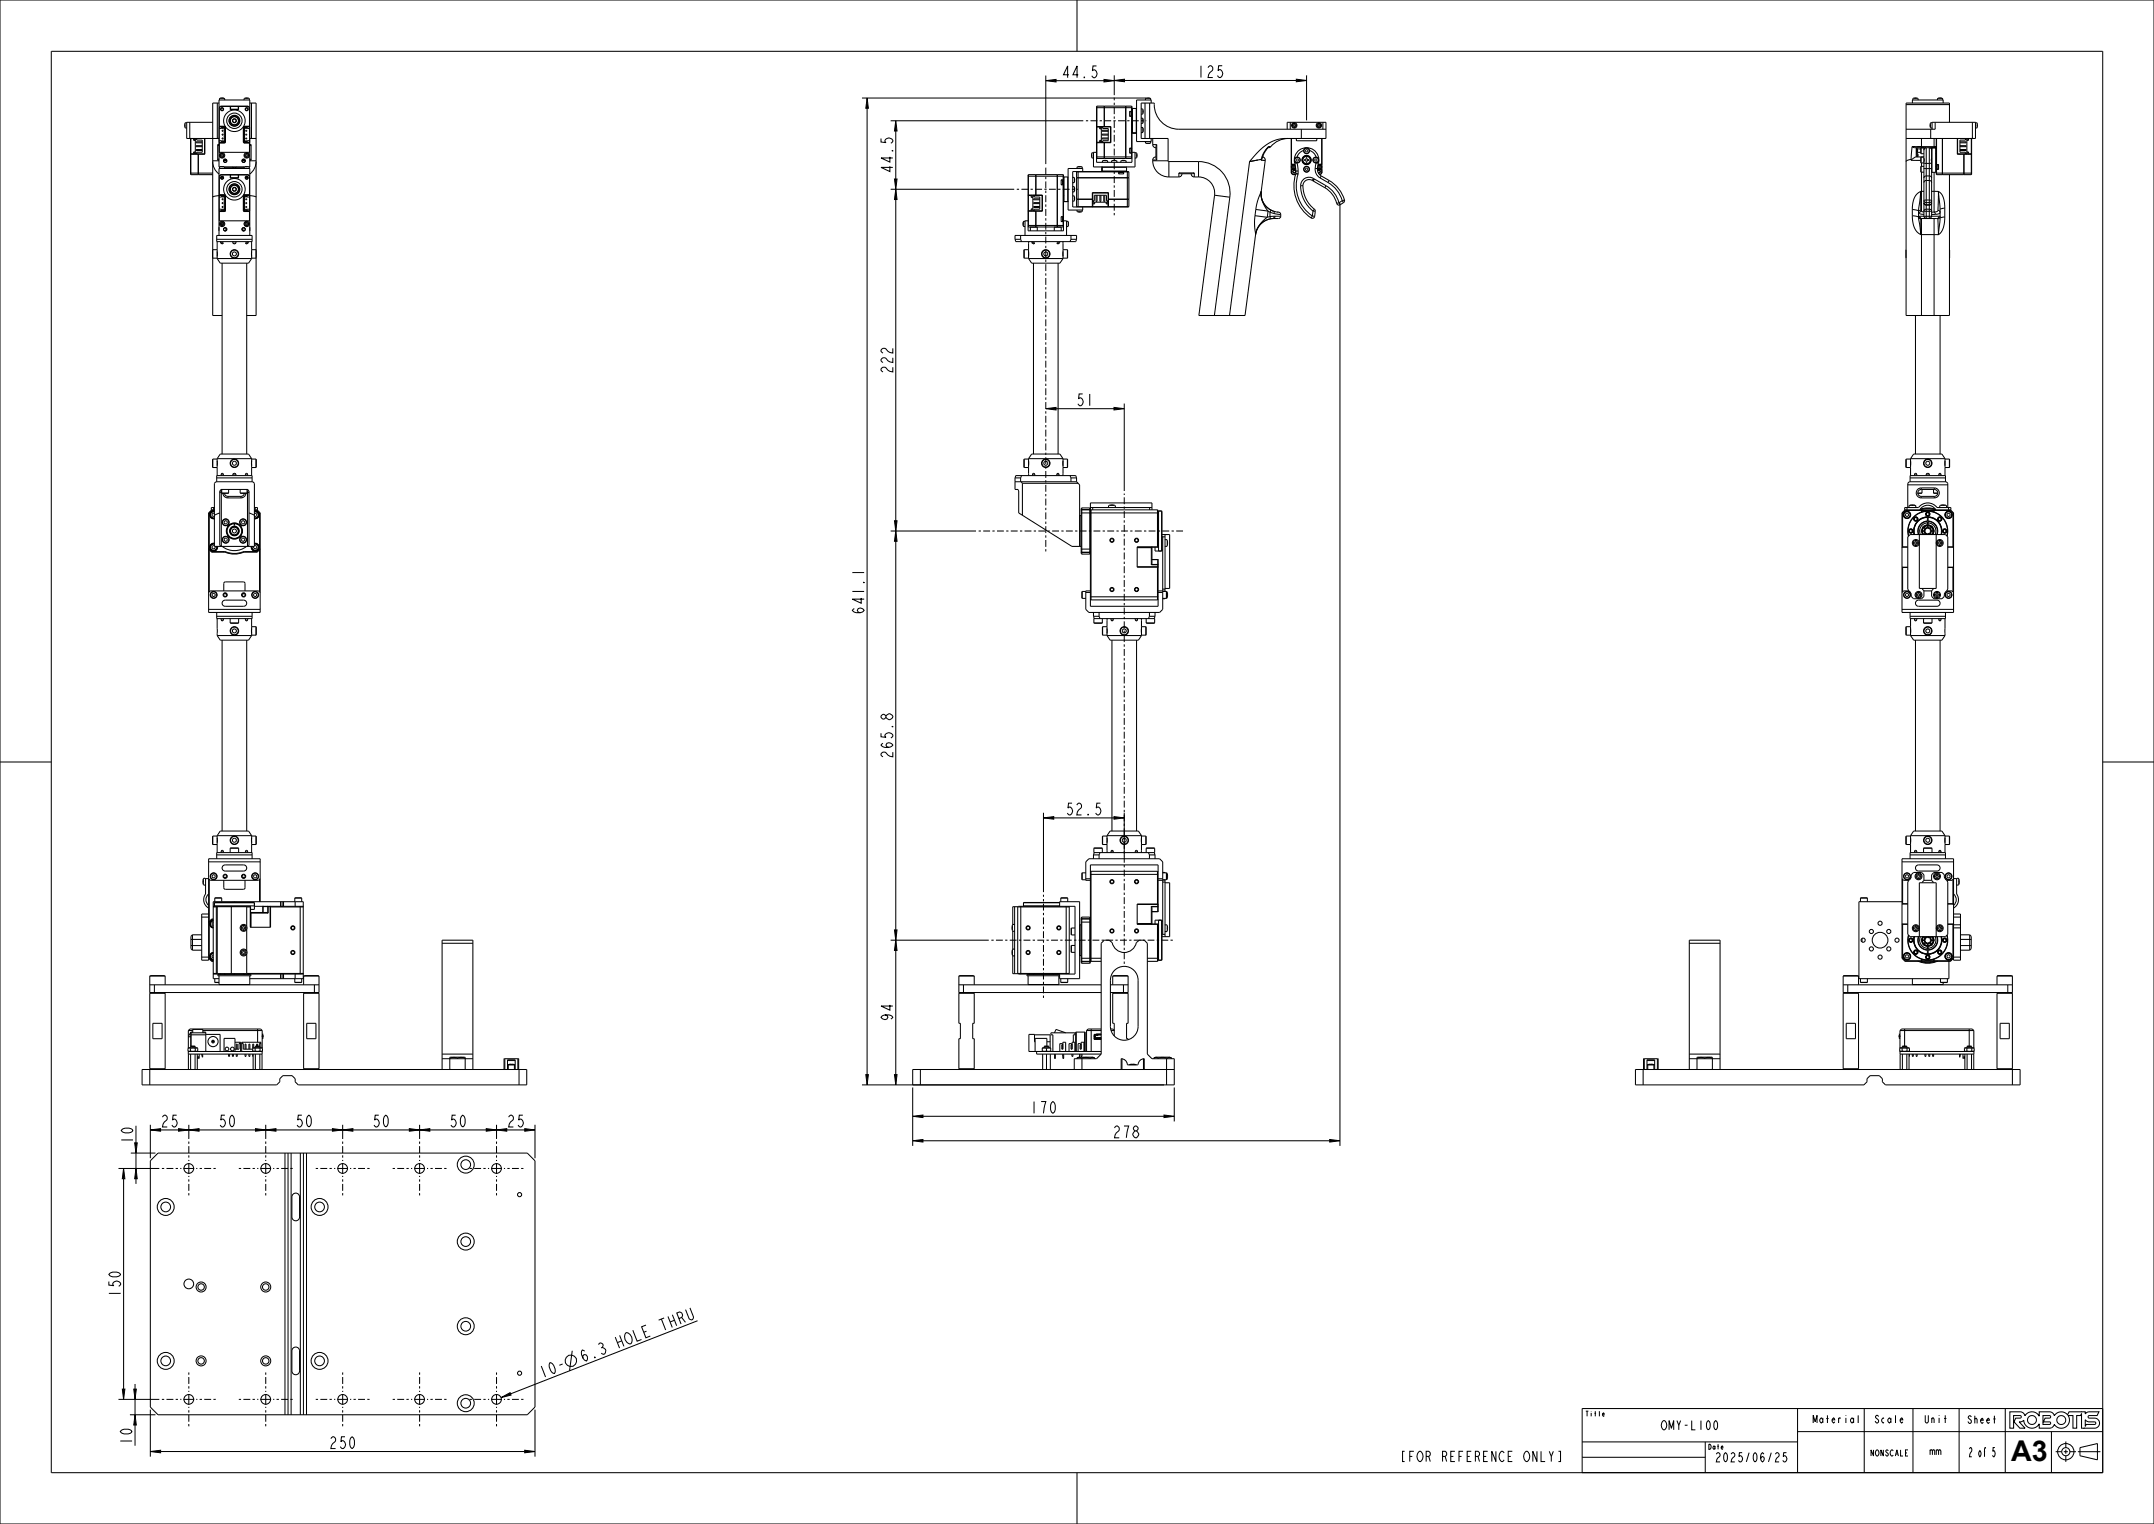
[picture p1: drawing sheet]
<svg xmlns="http://www.w3.org/2000/svg" width="420mm" height="297mm" viewBox="0 0 420 297" stroke-linecap="round" stroke-linejoin="round" font-family="sans-serif">
<defs><g id="words">
<text font-size="5.6" x="392.1" y="284.6">A3</text>
<g font-size="3">
<text x="206.9" y="15.1">44.5</text>
<text x="233.3" y="15.1">125</text>
<text x="174.1" y="33.9" transform="rotate(-90 174.1 33.9)">44.5</text>
<text x="174.1" y="72.9" transform="rotate(-90 174.1 72.9)">222</text>
<text x="209.7" y="79.1">51</text>
<text x="168.5" y="119.9" transform="rotate(-90 168.5 119.9)">641.1</text>
<text x="174.1" y="148" transform="rotate(-90 174.1 148)">265.8</text>
<text x="207.7" y="158.8">52.5</text>
<text x="174.1" y="199.2" transform="rotate(-90 174.1 199.2)">94</text>
<text x="31.2" y="219.6">25</text>
<text x="42.5" y="219.6">50</text>
<text x="57.5" y="219.6">50</text>
<text x="72.5" y="219.6">50</text>
<text x="87.5" y="219.6">50</text>
<text x="98.7" y="219.6">25</text>
<text x="200.7" y="217">170</text>
<text x="216.9" y="221.7">278</text>
<text x="25.9" y="223.1" transform="rotate(-90 25.9 223.1)">10</text>
<text x="23.5" y="253" transform="rotate(-90 23.5 253)">150</text>
<text x="105.5" y="268.7" transform="rotate(-21 105.5 268.7)">10-</text>
<text x="113.5" y="265.6" transform="rotate(-21 113.5 265.6)">6.3 HOLE THRU</text>
<text x="25.8" y="281.7" transform="rotate(-90 25.8 281.7)">10</text>
<text x="64.1" y="282.3">250</text>
</g>
<text font-size="2.6" x="272.9" y="284.8">[FOR REFERENCE ONLY]</text>
<g font-size="2.3">
<text x="322.8" y="278.7">OMY-L100</text>
<text x="334.8" y="284.9">2025/06/25</text>
<text x="383.8" y="283.9">2 of 5</text>
</g>
<g font-size="2">
<text x="353.3" y="277.3">Material</text>
<text x="365.4" y="277.3">Scale</text>
<text x="375.1" y="277.3">Unit</text>
<text x="383.5" y="277.4">Sheet</text>
<text x="376.2" y="283.5">mm</text>
</g>
<text font-size="1.6" x="364.6" y="283.8">NONSCALE</text>
<g font-size="1.3">
<text x="309.1" y="276">Title</text>
<text x="333" y="282.5">Date</text>
</g>
</g></defs>
<g fill="none" stroke="#000" stroke-width=".2">
<path d="M0 0h420v297h-420zM10 10h400v277h-400zM168.1 19.1h55.4M203.9 14.7v17.3M205.9 15.7h9.4M210 0v10M217.3 14.7v3.8M219.3 15.7h33.5M254.8 14.7v8.8M169.1 21.1v188.3M173.7 36.9h24.1M173.7 23.5h37.5"/>
<path d="M174.7 25.5v9.4M174.7 36.9v174.5M207.4 38.9h.1M207.4 38.4h.1M207.4 37.1h.1M207.4 36.6h.1M207.4 35.3h.1M207.4 34.8h.1M215.2 33.4h.1M215.7 33.4h.1M217 33.4h.1M217.5 33.4h.1"/>
<path d="M218.8 33.4h.1M219.3 33.4h.1M220.7 25.6h.1M220.7 25.1h.1M220.7 23.8h.1M220.7 23.3h.1M220.7 22h.1M220.7 21.5h.1M261.3 39.6v183.7M205.9 79.6h11.3M219.2 78.6v17.1M173.7 103.5h16.6"/>
<path d="M0 148.5h10M203.5 158.4v15.5M205.5 159.4h11.7M219.2 158.4v8.5M410 148.5h10M39.3 178.7h1.4M40.7 178.1h-1.4v9h1.4v-.3M380.9 178.1h1.4v9h-1.4v-.3M380.9 178.7h1.4M37.2 184.3h2.1M37.2 183.1h2.1M37.5 185.2h1.8"/>
<path d="M37.5 182.2l-.3 .3v2.4l.3 .3M37.5 182.2h1.8M37.5 182.2v3M39.3 186.5h1.4M173.7 183.2h19.1M380.9 186.5h1.4M380.9 180.8h1.4M380.9 180.2h1.4M382.3 185.2h1.8M382.3 184.3h2.1M382.3 183.1h2.1M382.3 182.2h1.8"/>
<path d="M384.1 182.2l.3 .3v2.4l-.3 .3M384.1 182.2v3M29.3 219.2v6.5M36.8 219.2v2.8M51.8 219.2v2.8M66.8 219.2v2.8M81.8 219.2v2.8M96.8 219.2v2.8M98.4 206.3h-.1v2.1M98.4 206.3h2.6M98.4 206.3v2.1M99 207.5h1.5"/>
<path d="M99 206.7h1.5M99 208.4v-1.9h1.5v1.9M99.1 207.5v.9M100.3 207.5v.9M101 206.3h.1v2.1M101 206.3v2.1M104.3 219.2v6.5M168.1 211.4h58.9M178 211.9v11.4M180 217.5h47M218.6 208.4v-2.1a1.29 1.29 0 0 1 1.3 1.2h1.9l.1-.1a1.2 1.2 0 0 1 1.2-1.1v2.1M218.8 206.3v2.1"/>
<path d="M223 206.3v2.1M229 211.9v6.6M320.6 206.3h-.1v2.1M320.6 206.3h2.6M320.6 206.3v2.1M321.1 207.5h1.5M321.1 206.7h1.5M321.1 208.4v-1.9h1.5v1.9M321.3 207.5v.9M322.5 207.5v.9M323.2 206.3h.1v2.1M323.2 206.3v2.1"/>
<path d="M23.1 227.7h8M24.1 229.7v41M25.5 224.7h4.8M26.5 224.7v3M26.5 229.7v1M29.3 220.2h67.5M180 222.3h79.3M136 257.4l-36.4 14.2M23.1 272.7h8M25.3 275.7h5M26.3 269.7v1M26.3 272.7v3"/>
<path d="M29.3 274.7v9.2M104.3 274.7v9.2M111.6 263.2l-.6 3.9M312.5 275.6h.3l-.1-.2a.37 .37 0 0 0-.3 .3 .37 .37 0 0 0 .3 .3l.1-.1M350.5 279h59.5M350.5 274.5v12.5M362.3 275.8v1.5M363.5 274.5v12.5M373 274.5v12.5M382 274.5v12.5M391 274.5v12.5M391.9 275.1l2.2 .1 .5 .2 .2 .5a1.6 1.6 0 0 1 2.8 .1v-.9l2.2 .1 .5 .2 .3 .5a1.6 1.6 0 0 1 2.5-.2l.3-.6h3.2v.5l.6-.4 2.1-.1-.4 .8h-1.5a.25 .25 0 0 0-.3 .2 .25 .25 0 0 0 .3 .3h1a.98 .98 0 0 1 1 .9 .98 .98 0 0 1-1 1h-2.5v-2.8l-.2 .4h-.8v2.4h-.7v-2.4h-.9a1.6 1.6 0 0 1-.5 2.2 1.6 1.6 0 0 1-2.2-.5l-.3 .4-.5 .3h-2.2v-.8a1.6 1.6 0 0 1-1.8 .8 1.6 1.6 0 0 1-1.2-1.5l-.4 .2-.5 .1 1.2 1.2h-1.1l-1.1-1.2 .3-.7h.9a.25 .25 0 0 0 .2-.3 .25 .25 0 0 0-.2-.2h-1.3v2.4h-.7z"/>
<path d="M398.3 275.9l1.5 .1v.2l-.1 .2h-.9l-.4 .7h1.3l.2 .2-.1 .2-1.5 .1zM400 279v8M406.6 276.7l.6 .4h1.3l.1 .3-.2 .2h-1.6l-.2 .4zM410 274.5h-101.5v12.5M31.3 282.9h71M210 287v10M308.5 284h24M308.5 281h42M332.5 281v6M400.8 282.9h1.2M402.4 282.9h.8M402.8 280.9v1.2"/>
<path d="M402.8 282.5v.8M402.8 283.7v1.2M403.6 282.9h1.2M405.2 282.9h4.4M405.6 282.1l3.4-.8v3.2l-3.4-.8z"/>
<circle cx="36.8" cy="250.2" r=".95"/>
<circle cx="111.3" cy="265.2" r="1.13"/>
<circle cx="396.2" cy="276.7" r=".87"/>
<circle cx="401.9" cy="276.7" r=".87"/>
<circle cx="402.8" cy="282.9" r="1.59"/>
<circle cx="402.8" cy="282.9" r=".79"/>
</g>
<g fill="#000">
<path d="M169.1 19.1l.2 2h-.5zM203.9 15.7l2-.2v.5zM217.3 15.7l2-.3v.5zM215.3 15.5l2 .2-2 .3zM252.8 15.4l2 .3-2 .2zM174.7 36.9l.2 2h-.5zM174.4 34.9h.5l-.2 2zM174.7 23.5l.2 2h-.5zM203.9 79.6l2-.2v.5zM217.2 79.4l2 .2-2 .3zM174.7 103.5l.2 2h-.5zM174.4 101.5h.5l-.2 2z"/>
<path d="M203.5 159.4l2-.3v.5zM217.2 159.1l2 .3-2 .2zM174.4 181.2h.5l-.2 2zM174.7 183.2l.2 2h-.5zM168.8 209.4h.5l-.2 2zM174.4 209.4h.5l-.2 2zM178 217.5l2-.2v.5zM227 217.3l2 .2-2 .3zM24.1 227.7l.2 2h-.5zM26.3 222.7h.5l-.3 2zM26.5 227.7l.3 2h-.5zM29.3 220.2l2-.2v.5z"/>
<path d="M36.8 220.2l2-.2v.5zM34.8 220l2 .2-2 .3zM49.8 220l2 .2-2 .3zM51.8 220.2l2-.2v.5zM64.8 220l2 .2-2 .3zM66.8 220.2l2-.2v.5zM79.8 220l2 .2-2 .3zM81.8 220.2l2-.2v.5zM94.8 220l2 .2-2 .3zM96.8 220.2l2-.2v.5zM102.3 220l2 .2-2 .3zM178 222.3l2-.2v.5z"/>
<path d="M259.3 222.1l2 .2-2 .3zM23.8 270.7h.5l-.2 2zM26.1 270.7h.5l-.3 2zM26.3 275.7l.3 2h-.5zM97.7 272.4l1.8-1 .1 .5zM29.3 282.9l2-.3v.5zM102.3 282.6l2 .3-2 .2z"/>
</g>
<g fill="none" stroke="#000" stroke-width=".19">
<path d="M169.1 19.1l.2 2h-.5zM203.9 15.7l2-.2v.5zM215.3 15.5l2 .2-2 .3zM217.3 15.7l2-.3v.5zM252.8 15.4l2 .3-2 .2zM174.4 34.9h.5l-.2 2zM174.7 36.9l.2 2h-.5zM174.7 23.5l.2 2h-.5zM203.9 79.6l2-.2v.5zM217.2 79.4l2 .2-2 .3zM174.4 101.5h.5l-.2 2zM174.7 103.5l.2 2h-.5z"/>
<path d="M203.5 159.4l2-.3v.5zM217.2 159.1l2 .3-2 .2zM174.4 181.2h.5l-.2 2zM174.7 183.2l.2 2h-.5zM34.8 220l2 .2-2 .3zM49.8 220l2 .2-2 .3zM64.8 220l2 .2-2 .3zM79.8 220l2 .2-2 .3zM94.8 220l2 .2-2 .3zM102.3 220l2 .2-2 .3zM168.8 209.4h.5l-.2 2zM174.4 209.4h.5l-.2 2z"/>
<path d="M178 217.5l2-.2v.5zM227 217.3l2 .2-2 .3zM24.1 227.7l.2 2h-.5zM26.3 222.7h.5l-.3 2zM26.5 227.7l.3 2h-.5zM29.3 220.2l2-.2v.5zM36.8 220.2l2-.2v.5zM51.8 220.2l2-.2v.5zM66.8 220.2l2-.2v.5zM81.8 220.2l2-.2v.5zM96.8 220.2l2-.2v.5zM178 222.3l2-.2v.5z"/>
<path d="M259.3 222.1l2 .2-2 .3zM23.8 270.7h.5l-.2 2zM26.1 270.7h.5l-.3 2zM26.3 275.7l.3 2h-.5zM97.7 272.4l1.8-1 .1 .5zM29.3 282.9l2-.3v.5zM102.3 282.6l2 .3-2 .2z"/>
</g>
<!-- layer: 02___PRT_ALL_AXES -->
<g fill="none" stroke="#000" stroke-width=".2">
<path d="M221.6 19.5v8.1M42.7 32.5h.2M42.7 21v-1.5h6v1.5M42.7 34.3v-1.5h6v1.5M43.8 32.5h3.9M43.8 31.6h.2M47.4 31.6h.2M48.6 32.5h.1M208.3 32.8v8.1M213.2 32.5h8.1M375.6 28.8h.6M42.3 47.1v1.6"/>
<path d="M42.3 50.3v.1M42.3 49v1M42.3 50h.1M43.1 47.4l.2 .1 .3-.1M43.3 51.3v37.2M43.8 45h.2M45.4 47.4l.3 .1 .3-.1M45.4 47.1v.3M45.4 47.4h.6M46 47.1v.3M47.4 45h.2M47.9 47.4l.2 .1 .2-.1"/>
<path d="M48.1 51.3v37.2M49.1 49.9h.1M49.1 49.9v.1M49.1 49v.9M49.1 47.1v1.6M49.1 50.3v.1M197.9 45.9v.7M200.6 49v1M200.6 47.5v1.2M200.6 47.5h.1M200.6 47.1v.4M201.3 47.4l.2 .1"/>
<path d="M201.5 47.5h.1M201.5 51.3v37.2M201.8 47.4l-.3 .1M206.1 47.4l.2 .1 .2-.1M206.3 51.3v37.2M207.3 47.1v.4M207.3 49.9h.1M207.3 49.9v.1M207.3 47.5h.1M207.3 49v.9M207.3 47.5v1.2M209.9 45.9v.7"/>
<path d="M373.5 61.5v27M378.3 61.5v27M42.3 89.4v.1M42.3 91.1v1.6M42.3 89.8h.1M42.3 89.8v1M43.1 92.4l.2-.2 .3 .2M43.1 92.4h.5M43.1 92.4v.3M43.6 92.4v.3M45.4 92.4l.3-.2 .3 .2M45.4 92.4h.6"/>
<path d="M45.4 92.4v.3M46 92.4v.3M47.9 92.4l.2-.2 .2 .2M47.9 92.4h.4M47.9 92.4v.3M48.3 92.4v.3M49.1 89.8v1M49.1 89.8h.1M49.1 89.4v.1M49.1 91.1v1.6M197.9 93.1v.8M200.6 92.2h.1"/>
<path d="M200.6 91.1v1.1M200.6 92.2v.5M200.6 89.8h.1M200.6 89.8v1M201.3 92.4v.3M201.3 92.4h.5M201.5 92.3l-.2 .1M201.5 92.2h.1M201.5 92.2l.3 .2M201.8 92.4v.3M206.1 92.4l.2-.2 .2 .2M206.1 92.4v.3"/>
<path d="M206.1 92.4h.4M206.5 92.4v.3M207.3 89.8v1M207.3 92.2v.5M207.3 92.2h.1M207.3 91.1v1.1M209.9 93.1v.8M225.9 99.6h.6M372.5 89.4v.1M372.5 91.1v1.6M372.5 89.8h.1M372.5 89.8v1"/>
<path d="M373.3 92.4h.4M373.3 92.4v.3M373.5 92.3l-.2 .1M373.5 92.2h.1M373.5 92.2l.2 .2M373.7 92.4v.3M374.3 99.4a1.8 1.8 0 0 1 3.1 0M375.6 92.4l.3-.2 .3 .2M375.6 92.4h.6M375.6 92.4v.3M376.2 92.4v.3M378 92.4l.3-.2 .2 .2"/>
<path d="M378 92.4h.5M378 92.4v.3M378.5 92.4v.3M379.2 89.8v1M379.2 89.8h.1M379.2 89.4v.1M379.2 91.1v1.6M213.2 119.4v.7M225.2 119.4v.7M225.9 107.4h.6M227.2 114.7h.9M374.2 104.2v10.5h3.3v-10.5"/>
<path d="M42.3 120.6v1.9M42.3 123.4v.5M42.3 122.5h.1M42.3 122.5v.9M42.3 123.4h.1M43.1 120.9l.2 .1 .3-.1M43.1 120.9h.5M43.1 120.6v.3M43.3 124.8v37.2M43.6 120.6v.3M47.9 120.9l.2 .1 .2-.1M47.9 120.9h.4"/>
<path d="M47.9 120.6v.3M48.1 124.8v37.2M48.3 120.6v.3M49.1 123.4h.1M49.1 122.5v.9M49.1 120.6v1.5M49.1 123.8v.1M215.9 121v1.1M215.9 122.5h.1M215.9 121h.1M215.9 122.5v.9M215.9 123.4h.1"/>
<path d="M215.9 120.6v.4M216.6 120.9l.2 .1 .3-.1M216.6 120.6v.3M216.6 120.9h.5M216.8 124.8v37.2M217.1 120.6v.3M221.4 120.9l.2 .1 .2-.1M221.4 120.9h.4M221.4 120.6v.3M221.6 124.8v37.2M221.8 120.6v.3M222.6 120.6v.4"/>
<path d="M222.6 123.4h.1M222.6 122.5v.9M222.6 121h.1M222.6 121v1.1M222.6 122.5h.1M372.5 120.6v1.5M372.5 123.8v.1M372.5 122.5h.1M372.5 123.4h.1M372.5 122.5v.9M373.3 120.9l.2 .1M373.3 120.9h.4"/>
<path d="M373.3 120.6v.3M373.5 121h.1M373.5 124.8v37.2M373.7 120.9l-.2 .1M373.7 120.6v.3M378 120.9l.3 .1 .2-.1M378 120.9h.5M378 120.6v.3M378.3 124.8v37.2M378.5 120.6v.3M379.2 123.4h.1M379.2 122.5v.9"/>
<path d="M379.2 120.6v1.9M379.2 123.4v.5M379.2 122.5h.1M41.6 176.6h.1M41.6 175.7h1.6v.2M41.8 175.9v.6M42.3 163.3h.1M42.3 162.9h.1M42.3 164.6v1.6M42.3 164.2h.1M42.3 163.3v.9M43.1 165.9l.2-.2 .3 .2"/>
<path d="M43.1 165.9h.5M43.1 165.9v.3M43.6 165.9v.3M47.9 165.9l.2-.2 .2 .2M47.9 165.9h.4M47.9 165.9v.3M48.3 165.9v.3M49.1 163.3v.9M49.1 163.3h.1M49.1 162.9h.1M49.1 164.6v1.6M49.6 175.9v.6"/>
<path d="M59 176.6h.1M59.1 175.7h-1.6v.9M213.2 166.6v.8M215.9 165.7h.1M215.9 164.6v1.1M215.9 165.7v.5M215.9 163.3h.1M215.9 164.2h.1M215.9 163.3v.9M216.6 165.9l.2-.2 .3 .2M216.6 165.9h.5M216.6 165.9v.3"/>
<path d="M217.1 165.9v.3M221.4 165.9l.2-.2 .2 .2M221.4 165.9h.4M221.4 165.9v.3M221.8 165.9v.3M222.6 163.3v.9M222.6 164.2h.1M222.6 163.3h.1M222.6 165.7v.5M222.6 164.6v1.1M222.6 165.7h.1M225.2 166.6v.8"/>
<path d="M225.9 179.3h.6M227.2 172h.9M372.5 163.3h.1M372.5 162.9h.1M372.5 164.6v1.6M372.5 164.2h.1M372.5 163.3v.9M373.3 165.9l.2-.2 .2 .2M373.3 165.9h.4M373.3 165.9v.3M373.7 165.9v.3M378 165.9l.3-.2 .2 .2"/>
<path d="M378 165.9h.5M378 165.9v.3M378.5 165.9v.3M379.2 163.3v.9M379.2 164.2h.1M379.2 163.3h.1M379.2 162.9h.1M379.2 164.6v1.6M29.2 193.6v14.7M32.2 193.6v14.7M41.6 190.7h1.1M41.6 189.8h.1"/>
<path d="M57.5 189.8v.9h1.6M59 189.8h.1M59.2 193.6v14.7M62.2 193.6v14.7M225.9 187.1h.6M359.4 193.6v14.7M362.4 193.6v14.7M374.2 182.5v-10.5h3.3v10.5M389.4 193.6v14.7M392.4 193.6v14.7M35.8 227.7h2.1M36.8 226.7v2.1"/>
<path d="M50.8 227.7h2.1M51.8 226.7v2.1M65.8 227.7h2.1M66.8 226.7v2.1M80.8 227.7h2.1M81.8 226.7v2.1M95.8 227.7h2.1M96.8 226.7v2.1M35.8 272.7h2.1M36.8 271.7v2.1M50.8 272.7h2.1M51.8 271.7v2.1"/>
<path d="M65.8 272.7h2.1M66.8 271.7v2.1M80.8 272.7h2.1M81.8 271.7v2.1M95.8 272.7h2.1M96.8 271.7v2.1"/>
<circle cx="43.9" cy="31.3" r=".33"/>
<circle cx="47.5" cy="31.3" r=".33"/>
<circle cx="43.9" cy="44.7" r=".33"/>
<circle cx="47.5" cy="44.7" r=".33"/>
<circle cx="43.9" cy="115.9" r=".41"/>
<circle cx="43.9" cy="115.9" r=".31"/>
<circle cx="45.7" cy="103.5" r="1.58"/>
<circle cx="47.5" cy="115.9" r=".41"/>
<circle cx="47.5" cy="115.9" r=".31"/>
<circle cx="372.6" cy="103.5" r=".41"/>
<circle cx="372.6" cy="103.5" r=".31"/>
<circle cx="373.6" cy="101.2" r=".31"/>
<circle cx="373.6" cy="101.2" r=".41"/>
<circle cx="375.9" cy="100.2" r=".41"/>
<circle cx="375.9" cy="100.2" r=".31"/>
<circle cx="378.2" cy="101.2" r=".41"/>
<circle cx="378.2" cy="101.2" r=".31"/>
<circle cx="379.2" cy="103.5" r=".41"/>
<circle cx="379.2" cy="103.5" r=".31"/>
<circle cx="43.9" cy="170.8" r=".41"/>
<circle cx="43.9" cy="170.8" r=".31"/>
<circle cx="47.5" cy="170.8" r=".41"/>
<circle cx="47.5" cy="170.8" r=".31"/>
<circle cx="366.6" cy="179.9" r=".41"/>
<circle cx="363.3" cy="183.2" r=".41"/>
<circle cx="364.9" cy="181.5" r=".41"/>
<circle cx="364.9" cy="184.9" r=".41"/>
<circle cx="366.6" cy="183.2" r="1.53"/>
<circle cx="366.6" cy="186.5" r=".41"/>
<circle cx="368.3" cy="181.5" r=".41"/>
<circle cx="368.3" cy="184.9" r=".41"/>
<circle cx="369.9" cy="183.2" r=".41"/>
<circle cx="372.6" cy="183.2" r=".41"/>
<circle cx="372.6" cy="183.2" r=".31"/>
<circle cx="373.6" cy="185.6" r=".31"/>
<circle cx="373.6" cy="185.6" r=".41"/>
<circle cx="375.9" cy="186.5" r=".41"/>
<circle cx="375.9" cy="186.5" r=".31"/>
<circle cx="378.2" cy="185.6" r=".41"/>
<circle cx="378.2" cy="185.6" r=".31"/>
<circle cx="379.2" cy="183.2" r=".41"/>
<circle cx="379.2" cy="183.2" r=".31"/>
<circle cx="32.3" cy="235.2" r="1.65"/>
<circle cx="32.3" cy="235.2" r=".95"/>
<circle cx="36.8" cy="227.7" r=".95"/>
<circle cx="51.8" cy="227.7" r=".95"/>
<circle cx="62.3" cy="235.2" r="1.65"/>
<circle cx="62.3" cy="235.2" r=".95"/>
<circle cx="66.8" cy="227.7" r=".95"/>
<circle cx="81.8" cy="227.7" r=".95"/>
<circle cx="90.8" cy="227" r="1.65"/>
<circle cx="90.8" cy="227" r=".95"/>
<circle cx="96.8" cy="227.7" r=".95"/>
<circle cx="101.3" cy="232.8" r=".41"/>
<circle cx="39.2" cy="250.8" r=".98"/>
<circle cx="39.2" cy="250.8" r=".63"/>
<circle cx="51.8" cy="250.8" r=".98"/>
<circle cx="51.8" cy="250.8" r=".63"/>
<circle cx="90.8" cy="242" r="1.65"/>
<circle cx="90.8" cy="258.5" r="1.65"/>
<circle cx="90.8" cy="258.5" r=".95"/>
<circle cx="90.8" cy="242" r=".95"/>
<circle cx="32.3" cy="265.2" r="1.65"/>
<circle cx="32.3" cy="265.2" r=".95"/>
<circle cx="36.8" cy="272.7" r=".95"/>
<circle cx="39.2" cy="265.2" r=".98"/>
<circle cx="39.2" cy="265.2" r=".63"/>
<circle cx="51.8" cy="265.2" r=".98"/>
<circle cx="51.8" cy="272.7" r=".95"/>
<circle cx="51.8" cy="265.2" r=".63"/>
<circle cx="62.3" cy="265.2" r="1.65"/>
<circle cx="62.3" cy="265.2" r=".95"/>
<circle cx="66.8" cy="272.7" r=".95"/>
<circle cx="81.8" cy="272.7" r=".95"/>
<circle cx="90.8" cy="273.5" r="1.65"/>
<circle cx="90.8" cy="273.5" r=".95"/>
<circle cx="96.8" cy="272.7" r=".95"/>
<circle cx="101.3" cy="267.6" r=".41"/>
</g>
<g fill="none" stroke="#000" stroke-width=".2" stroke-dasharray=".4 .4 1.3 .4" stroke-linecap="butt">
<path d="M198.3 36.9h11.9M211.7 23.5h11.8M217.3 42v-23M190.8 103.5h39.9M203.9 107.5v-75M193.3 183.2h35.5M203.5 194.5v-20.1M219.2 187.8v-91.6M31.6 227.7h3.8M36.8 222.5v3.8M36.8 233v-3.8M42.1 227.7h-3.8"/>
<path d="M46.6 227.7h3.8M51.8 222.5v3.8M51.8 233v-3.8M57.1 227.7h-3.8M61.6 227.7h3.8M66.8 222.5v3.8M66.8 233v-3.8M72.1 227.7h-3.8M76.6 227.7h3.8M81.8 222.5v3.8M81.8 233v-3.8M87.1 227.7h-3.8"/>
<path d="M91.6 227.7h3.8M96.8 222.5v3.8M96.8 233v-3.8M102.1 227.7h-3.8M31.6 272.7h3.8M36.8 267.5v3.8M36.8 278v-3.8M42.1 272.7h-3.8M46.6 272.7h3.8M51.8 267.5v3.8M51.8 278v-3.8M57.1 272.7h-3.8"/>
<path d="M61.6 272.7h3.8M66.8 267.5v3.8M66.8 278v-3.8M72.1 272.7h-3.8M76.6 272.7h3.8M81.8 267.5v3.8M81.8 278v-3.8M87.1 272.7h-3.8M91.6 272.7h3.8M96.8 267.5v3.8M96.8 278v-3.8M102.1 272.7h-3.8"/>
</g>
<!-- layer: 3_ALL_AXES -->
<g fill="none" stroke="#000" stroke-width=".2">
<path d="M42.9 19.1l-.1 .2v.2M42.9 19.1h.8M42.9 19.1h.1M43.7 19.1h.1M43.7 19.1l.1 .2v.2M47.7 19.1l-.1 .2v.2M47.7 19.1h.8M47.7 19.1h.1M48.5 19.1h.1M48.5 19.1l.1 .2v.2M223.4 19.5l-.1-.2 .2-.2h.7l.2 .2-.1 .2M373.1 19.1l-.1 .2v.2"/>
<path d="M373.1 19.1h.8M373.1 19.1h.1M373.9 19.1h.1M373.9 19.1l.1 .2-.1 .2M377.9 19.1l-.1 .2v.2M377.9 19.1h.8M377.9 19.1h.1M378.7 19.1h.1M378.7 19.1l.1 .2-.1 .2M36.1 24.8h.1M36.1 24.8l.1 .2 .2-.1M36.1 24.1h.1"/>
<path d="M36.1 24.1v.7M36.4 24l-.2-.1-.1 .2M42.9 32.5l-.1 .1v.2M42.9 32.5h.8M42.9 32.5h.1M43.6 31.3h.6M43.7 32.5h.1M43.7 32.5l.1 .1v.2M47.2 31.3h.6M47.7 32.5l-.1 .1v.2M47.7 32.5h.8M47.7 32.5h.1"/>
<path d="M48.5 32.5h.1M48.5 32.5l.1 .1v.2M209.2 38.2h.2l.1 .1v.8l-.1 .1-.2-.1M209.2 36.4h.2l.1 .1v.8l-.1 .1-.2-.1M209.2 34.6h.2l.1 .1v.8l-.1 .1-.2-.1M210.1 32.8l-.1-.2 .1-.1h.8l.1 .1v.2M213.2 29.8h-.2l-.1 .1v.8l.1 .1 .2-.1M215 31.6l-.1-.2 .2-.1h.7l.2 .1-.1 .2M216.8 31.6l-.1-.2 .2-.1h.7l.2 .1-.1 .2M218.6 31.6l-.1-.2 .2-.1h.7l.2 .1-.1 .2M221.3 29.8h.2l.1 .1v.8l-.1 .1-.2-.1M222.5 24.9l.2-.1 .1 .2v.7l-.1 .2-.2-.1"/>
<path d="M222.5 23.1l.2-.1 .1 .2v.7l-.1 .2-.2-.1M222.5 21.3l.2-.1 .1 .2v.7l-.1 .2-.2-.1M223.4 27.6l-.1 .2 .2 .1h.7l.2-.1-.1-.2M373.6 29.9a.38 .38 0 0 1 .1 .7M373.6 29.8l.4 .3-.1 .5M376.4 24.8h.1M376.4 24.8l.1 .2 .2-.1M376.4 24.1h.1M376.4 24.1v.7M376.7 24l-.2-.1-.1 .2M385.2 24l.2-.1 .1 .2M385.5 24.8l-.1 .2-.2-.1"/>
<path d="M385.5 24.1v.7M385.5 24.1h.1M385.5 24.8h.1M199.9 43.2l-.2-.1-.2 .2v.7l.2 .2 .2-.1M208 43.2l.2-.1 .1 .2v.7l-.1 .2-.2-.1M210.1 40.9l-.1 .2 .1 .2h.8l.1-.2v-.2M216.2 98.9l-.1-.2 .2-.2h1l.2 .2-.1 .2M372.4 98.5l-.2 .2 .1 .2M372.4 98.5h1M372.4 98.5h.1M373.3 98.5h.1M373.4 98.5l.2 .2-.1 .2"/>
<path d="M378.4 98.5l-.2 .2 .1 .2M378.4 98.5h1M378.4 98.5h.1M379.3 98.5h.1M379.4 98.5l.2 .2-.1 .2M227.2 105.2l.2-.1 .2 .2v1l-.2 .2-.2-.1M227.4 115.3l.2 .1v1l-.2 .2M39.6 172.3h.1M39.6 172.3l.2 .2 .3-.1M39.6 171.3v1M39.6 171.3v.1M40.1 171.3l-.3-.1-.2 .1"/>
<path d="M227.4 170.1l.2 .2v1l-.2 .1M381.5 171.3l.3-.1 .2 .1M382 172.3l-.2 .2-.3-.1M382 171.3v.1M382 171.3v1M382 172.3h.1M197.8 185.1l-.2-.1-.2 .1v1l.2 .2 .2-.1M197.8 180.3l-.2-.1-.2 .1v1l.2 .2 .2-.1M227.2 180.3l.2-.1 .2 .2v1l-.2 .2-.2-.1M99.1 207.5h-.1M99.1 207.5h1.2M99.2 207.4l-.1 .1"/>
<path d="M100.2 207.4l.1 .1M100.3 207.5h.1M220.1 207.5h1.5M321.3 207.5h-.1M321.3 207.5h1.2M321.4 207.4l-.1 .1M322.4 207.4l.1 .1M322.5 207.5h.1"/>
<circle cx="43.3" cy="30.3" r=".53"/>
<circle cx="43.3" cy="30.3" r=".38"/>
<circle cx="48.1" cy="30.3" r=".53"/>
<circle cx="48.1" cy="30.3" r=".38"/>
<circle cx="252.4" cy="24.4" r=".53"/>
<circle cx="252.4" cy="24.4" r=".38"/>
<circle cx="257.2" cy="24.4" r=".53"/>
<circle cx="257.2" cy="24.4" r=".38"/>
<circle cx="43.3" cy="43.6" r=".53"/>
<circle cx="43.3" cy="43.6" r=".38"/>
<circle cx="48.1" cy="43.6" r=".53"/>
<circle cx="48.1" cy="43.6" r=".38"/>
<circle cx="373.6" cy="105.8" r=".68"/>
<circle cx="373.6" cy="105.8" r=".5"/>
<circle cx="374.1" cy="115.9" r=".5"/>
<circle cx="374.1" cy="115.9" r=".68"/>
<circle cx="377.7" cy="115.9" r=".5"/>
<circle cx="377.7" cy="115.9" r=".68"/>
<circle cx="378.2" cy="105.8" r=".5"/>
<circle cx="378.2" cy="105.8" r=".68"/>
<circle cx="374.1" cy="170.8" r=".5"/>
<circle cx="374.1" cy="170.8" r=".68"/>
<circle cx="377.7" cy="170.8" r=".5"/>
<circle cx="377.7" cy="170.8" r=".68"/>
<circle cx="47.5" cy="185.6" r=".5"/>
<circle cx="47.5" cy="180.8" r=".5"/>
<circle cx="47.5" cy="185.6" r=".68"/>
<circle cx="47.5" cy="180.8" r=".68"/>
<circle cx="373.6" cy="180.9" r=".68"/>
<circle cx="373.6" cy="180.9" r=".5"/>
<circle cx="378.2" cy="180.9" r=".5"/>
<circle cx="378.2" cy="180.9" r=".68"/>
</g>
<!-- layer: 7_ALL_FEATURES -->
<g fill="none" stroke="#000" stroke-width=".2">
<path d="M42.9 19.1h.1M43.1 19.1h-.2M43.1 19.1h.1M43.1 19.1h.4M43.5 19.1h.1M43.5 19.1h.2M43.7 19.1h.1M47.7 19.1h.1M48.3 19.1h-.6M48.3 19.1h.1M48.3 19.1h.2M221.6 19.5h2.9v.6"/>
<path d="M223.5 19.1h.1M223.7 19.1h-.2M223.7 19.1h.1M223.7 19.1h.4M224.1 19.1h.1M224.2 19.1h.1M373.1 19.1h.1M373.3 19.1h-.2M373.3 19.1h.1M373.3 19.1h.4M373.7 19.1h.1M373.7 19.1h.2"/>
<path d="M377.9 19.1h.1M378.1 19.1h-.2M378.1 19.1h.1M378.1 19.1h.4M378.5 19.1h.1M378.5 19.1h.2M378.7 19.1h.1M36 24.2l.1 .6M36 24.2h.1M36.1 24.1l-.1 .1M36.1 24.1h.1M36.1 24.8h.1"/>
<path d="M37 23.8v3.2M37.2 27v7M37.2 33.7h4.3M37.2 27h.1M37.2 34h4.3M37.8 27v.4h.3M37.8 30h-.6M37.8 30v.1M37.8 27h.1M37.9 27v.4M37.9 29.6v.5M38.1 29.9h.3"/>
<path d="M38.1 27.1h.3M38.1 29.6h-.3v.4M38.1 27v3.1M38.4 27v.3h1v2.4h-1v.3M38.5 30v.1M38.7 33.9h.1M38.7 33.7h.1M38.7 30.1v3.9M39.4 28.4h-1.2v.2h1.2M39.4 27.6h-1.2v.2h1.2M39.4 29.1h-1.2v.2h1.2M39.4 30v.1"/>
<path d="M39.9 28.6h.1M39.9 27.8h.1M39.9 27v3M39.9 29.3h.1M39.9 29.1h.1M39.9 28.4h.1M39.9 27.6h.1M39.9 27v3.1h-2.7M39.9 30h-1.8M41.5 31.5l.3 1.3 .9 1.1M41.5 31.3h1.2M41.5 23.8h-5.1v3.2h6.3"/>
<path d="M42.4 20.1v6.9M42.4 28.2l.3 .2M42.4 31.2h.3M42.4 28.2h.3M42.4 28.2v3M42.7 38.1l-1.2 .3M42.7 30.9l-.3 .3M42.7 20.1h-1.2v41.4h1.8M42.7 29.7h6M42.7 21v11.5M42.7 34.3v11.6M42.7 34.3l.1 .1"/>
<path d="M42.7 21h.1M42.7 27.4h.5v.3M42.8 38h1M42.8 24.6l1 .1M42.8 21v3.6M42.8 27.9v1.8M42.8 34.4v3.6M42.8 27.9h1M42.8 24.6h1M42.9 32.5h.1M42.9 30.2h.3v-.3h.2v.3h.3v.1l-.3 .1v.3h-.2v-.3l-.3-.1zM43 34h5.4"/>
<path d="M43 20.7h5.4M43 20.7l-.3 .3M43 34l-.3 .3M43 34v.1M43 20.7h.1M43 20.7l-.2 .3M43 34.1l-.2 .3M43 34.1h1.9M43 20.7h1.9M43.1 34.6h.4M43.1 32.5h-.2M43.1 32.5h.1"/>
<path d="M43.1 32.5h.4M43.2 38.1v.3h-.5M43.2 24.7v.4h-.5M43.3 39.5h.2v.2h-.2zM43.3 38.7h.2v.2h-.2zM43.3 26.9h.2v.2h-.2zM43.3 26.1h.2v.2h-.2zM43.3 25.4h.2v.2h-.2zM43.3 38.2h.4v2.8h-.4M43.3 38.1v.3h.2v-.2M43.3 24.9h.4v2.7h-.4M43.3 24.7v.4h.2v-.2"/>
<path d="M43.5 32.5h.1M43.5 32.5h.2M43.5 27.6v-.2h-.2v.3M43.6 31.2h.6M43.7 32.5h.1M43.8 38.1h-1.1v3h1.1M43.8 38v.5h.1M43.8 24.7h-1.1v3h1.1M43.8 24.7v.4h.1M43.8 32.6l1.7-.1v.3M43.8 27.8l-1 .1M43.8 27.8v.1"/>
<path d="M43.8 38l.1 .1M43.8 24.7l.1 .1M43.8 24.6v.1M43.8 38h.1M43.8 38l.2 .1M43.8 24.6l.2 .1M43.9 25.1v2.3M43.9 38.5v2.2M43.9 27.4h-.1v.4M43.9 27.7l-.1 .1M43.9 24.8v2.9M43.9 38.1v3"/>
<path d="M43.9 27.7h.1M44 24.7l-.1 .1M44 27.7l-.2 .2M44 38.1h-.1M44 24.7v3M44 38.1v3M44.1 31.3h-.5M44.1 31.3h.1M44.9 20.7h1.6M44.9 20.7v.6M44.9 34.1v.6M44.9 34l.1 .1"/>
<path d="M44.9 34.7h1.6M44.9 21.3h1.6M44.9 20.7h.1M44.9 34.1h.1M45 34.6h1.5M45 21.3h-.1M45 34.6l-.1 .1M45 20.7v.6M45 34v.6M45 21.3h1.5M45.5 32.6h.4M45.5 32.6v.2"/>
<path d="M45.5 32.5v.1M45.9 32.5v.1M45.9 32.6v.2M46.5 20.7v.6M46.5 34v.6M46.5 34.6v.1M46.5 21.3h.1M46.5 34.1h.1M46.5 20.7h.1M46.5 34l-1.5 .1M46.5 34.1v.6M46.5 34.1h1.9"/>
<path d="M46.5 20.7h1.9M47.2 31.2h.6M47.4 24.7v3M47.4 38.1v3M47.4 27.7l.2 .2M47.4 38.1h.1M47.4 24.7l.1 .1M47.5 38.5h.2M47.5 27.4h.2M47.5 25.1h.2M47.5 27.7h-.1M47.5 24.8v2.9"/>
<path d="M47.5 38.1v3M47.5 27.7l.1 .1M47.6 24.6l-.2 .1M47.6 38l-.2 .1M47.6 38h.1M47.6 24.6v.1M47.6 38h1M47.6 27.9h1M47.6 24.6h1M47.6 27.8l1 .1M47.6 24.7l-.1 .1M47.6 38l-.1 .1"/>
<path d="M47.6 27.8v.1M47.6 32.6l-1.6-.1v.3M47.7 38.1h1M47.7 27.7h1M47.7 24.7h1M47.7 24.7v3.1M47.7 38v3.2M47.7 38.2h.4M47.7 27.6h.4M47.7 24.9h.4M47.7 32.5h.1M47.7 30.2h.3v-.3h.2v.3h.3v.1l-.3 .1v.3h-.2v-.3l-.3-.1z"/>
<path d="M47.8 31.3h-.6M47.9 34.6h.4M47.9 27.6v-.2h.2v.3M47.9 39.5h.2v.2h-.2zM47.9 38.7h.2v.2h-.2zM47.9 26.9h.2v.2h-.2zM47.9 26.1h.2v.2h-.2zM47.9 25.4h.2v.2h-.2zM48.1 38.1v.3h-.2v-.2M48.1 24.7v.4h-.2v-.2M48.2 38.1v.3h.5M48.2 24.7v.4h.5"/>
<path d="M48.3 32.5h-.6M48.3 32.5h.1M48.3 32.5h.2M48.4 34.1l.2 .3M48.4 20.7l.2 .3M48.4 20.7h.1M48.4 34v.1M48.4 34l.3 .3M48.4 20.7l.3 .3M48.6 38h-1M48.6 24.6l-1 .1M48.6 21v3.6"/>
<path d="M48.6 27.9v1.8M48.6 34.4v3.6M48.7 27.4h-.5v.3M48.7 20.1h1.2v41.4h-1.8M48.7 31.3h1.2M48.7 31.2h.3M48.7 28.2h.3M48.7 27h1.2M48.7 21h-.1M48.7 34.3l-.1 .1M48.7 21v11.5M48.7 34.3v11.6"/>
<path d="M48.7 30.9l.3 .3M48.7 38.1l1.2 .3M49 28.2l-.3 .2M49 28.2v3M49 20.1v6.9M49.9 31.5l-.3 1.3-.9 1.1M200.5 34.4h6.9M200.5 38h2.8v3.2h-2.8M200.5 38.1h.6M200.5 34v11h6.9l-.1-11M200.5 34v10.2M200.5 34h6.8"/>
<path d="M201.1 38.1v.4h.3M201.2 38l-.1 .1M201.2 38v.5M201.4 38v3.2M201.4 38.1h1.8v3M201.4 38.2h.3M201.7 38.1v.3h1v2.4h-1v.3M201.8 38v.1M202 34v4M202 34.4h.1M202 34.2h.1M202.7 38.7h-1.2v.2h1.2"/>
<path d="M202.7 39.5h-1.2v.2h1.2M202.7 38v.1M203.2 39.7h.1M203.2 39.5h.1M203.2 38.9h.1M203.2 38.7h.1M203.2 38.1h.1M206.1 34v10.2M206.1 34.4h.1M206.1 34.2h.1M206.9 35.9h.3M206.9 35.2h.3"/>
<path d="M207.2 35.2h.1M207.2 35.2v.7M207.2 35.9h.1M207.3 34v10.2M207.4 35l-.5 .1v.9l.5 .1M207.4 38.9v.1M207.4 37.1v.1M207.4 35.3v.1M207.4 38.1v.1M207.4 35.6v.1M207.4 34.8h.1M207.4 36.6h.1"/>
<path d="M207.4 38.4h.1M207.4 34.5v4.7M207.4 39.2l.1 .1M207.4 34.5h.1M207.4 39.2h.1M207.4 39.2v.1M207.5 34.5h-.1M207.5 34.5v4.8M207.5 39.3h.7M207.5 34.5h.7M208.2 34.5h.1M208.2 34.5v4.8"/>
<path d="M208.2 39.3h.1M208.3 39.2h.1M208.3 39.2l-.1 .1M208.3 32.8h2.8v.6M209.5 38.3h.1M209.5 36.5h.1M209.5 34.7h.1M209.5 39.1h.1M209.5 37.3h.1M209.5 38.3v.3M209.5 36.5v.3M209.5 35.5h.1"/>
<path d="M209.5 34.7v.3M209.5 35v.1M209.5 36.8v.1M209.5 38.6v.1M209.5 38.7h.1M209.5 38.6h.1M209.5 36.9h.1M209.5 36.8h.1M209.5 35.1h.1M209.5 35h.1M209.5 38.7v.4M209.5 36.9v.4"/>
<path d="M209.5 35.1v.4M209.9 33.5v6.8M209.9 38.8h3.1M209.9 34.6h10.2M209.9 33.5h10.2M210 33.4l-.1 .1M210 34.6v.1M210 38.8h.1M210.1 32.5h.1M210.2 33.4v6.9M210.3 34.6v.1M210.3 38.8h.1"/>
<path d="M210.3 32.5h-.2M210.3 32.5h.1M210.3 32.5h.4M210.7 32.5h.1M210.7 32.5h.2M210.9 32.5h.1M212.8 30.1l.1 .6M212.8 30.1h.1M212.9 30.7h.1M212.9 29.9l-.1 .2M212.9 29.9h.1M213 39.6l.1 .1"/>
<path d="M213 39.6h.4M213 39.4h3.1M213 39h.1M213 38.1h.1M213.1 39.1h.3v-1h2.3v1h.4M213.1 37.6h3M213.1 39.7v.6M213.1 37.5v1.9M213.2 39.1v.3M213.4 39.4v.3h-.3M213.7 37.5v.1M213.7 38.1v1.2h.2v-1.2"/>
<path d="M213.8 21h6.9M213.8 30.6h6.9M213.8 24.6l2.8 .1v3.1l-2.8 .1M213.8 29.7h-.6v2.8M213.8 30.8l.1 .1M213.8 24.7l.6 .1M213.9 20.7l-.1 10.9h6.9v-10.9M213.9 20.7v10.2M213.9 30.9h6.8M213.9 20.7h6.8M213.9 37.5v.1M214.4 27.7h-.6"/>
<path d="M214.4 24.8v.3h.3M214.4 27.7l.1 .1M214.5 37.5v.1M214.5 38.1v1.2h.2v-1.2M214.5 24.7l-.1 .1M214.6 24.7v.4M214.6 27.4v.4M214.7 37.5v.1M214.7 27.4h-.3v.3M214.7 24.7v3.1M214.7 24.7h1.8v3M214.7 27.6h.3"/>
<path d="M214.7 24.9h.3M214.9 32.6v.7M214.9 33.3v.1M214.9 33.3h4.8M214.9 32.6h4.8M214.9 33.4h.1M214.9 32.5v.1M214.9 33.4h4.7M214.9 32.5h.1M215 24.7v.4h1.1v2.3h-1.1v.3M215.1 31.3h.1M215.2 24.7h.1"/>
<path d="M215.2 27.7v.1M215.2 33.4h.1M215.2 37.5v.1M215.2 38.1v1.2h.2v-1.2M215.3 31.3h-.2M215.3 31.3h.1M215.3 31.3h.4M215.3 20.7v4M215.3 27.8v3.1M215.3 30.8h.1M215.3 30.5h.1M215.3 21h.1"/>
<path d="M215.3 20.8h.1M215.4 37.5v.1M215.7 31.3h.1M215.7 39.4v.3h.3M215.7 39.6h.4M215.7 33.4h.1M215.8 31.3h.1M215.9 39.1v.3M216 33.4h.1M216 37.5l.1 1.9M216 39.7l.1 .6M216.1 39h.1"/>
<path d="M216.1 38.1h.1M216.1 25.4h-1.2v.2h1.2M216.1 26.1h-1.2v.2h1.2M216.1 26.9h-1.2v.2h1.2M216.1 24.7h.1M216.1 27.7v.1M216.1 39.6l-.1 .1M216.1 38.8h4M216.5 27.1h.1M216.5 26.9h.1M216.5 26.3h.1M216.5 26.1h.1"/>
<path d="M216.5 25.6h.1M216.5 25.4h.1M216.5 24.8h.1M216.6 27.7h-1.9M216.9 31.3h.1M217 33.4h.1M217.1 31.3h-.2M217.1 31.3h.1M217.1 31.3h.4M217.5 31.3h.1M217.5 33.4h.1M217.6 31.3h.1"/>
<path d="M218.1 33.4v.5h1l.1-.5M218.2 33.6v.3M218.2 33.6h.8M218.3 33.6h-.1M218.3 33.6h.1M218.6 33.4h-.1M218.7 31.3h.1M218.8 33.5l-.5 .1M218.8 33.5h.1M218.8 33.4h.1M218.8 33.5l.1 .1M218.9 31.3h-.2"/>
<path d="M218.9 31.3h.1M218.9 31.3h.4M218.9 33.6h.1M219 33.6v.3M219.3 31.3h.1M219.3 33.4h.1M219.4 31.3h.1M219.5 20.7v10.2M219.5 30.8h.1M219.5 30.5h.1M219.5 21h.1M219.5 20.8h.1"/>
<path d="M219.6 32.5l.1 .1M219.6 33.4h.1M219.7 33.3l-.1 .1M219.7 32.6v.7M219.8 34.6v.1M219.8 38.8h.1M219.8 33.4v6.9M220 34.6v.1M220 38.8h.1M220.1 33.5l-10.9-.1v6.9h10.9M220.1 33.5v6.8M220.3 29.7h.2"/>
<path d="M220.3 29h.2M220.3 22.6h.2M220.3 21.8h.2M220.5 29l.1 .2M220.5 21.8l.1 .1M220.5 21.8v.8M220.5 29v.7M220.6 29.7h-.1M220.6 22.5l-.1 .1M220.6 21.9v.6M220.6 21.9h.1M220.6 22.5h.1"/>
<path d="M220.6 29.7h.1M220.6 29.2h.1M220.6 29.2v.5M220.7 20.7v10.2M220.7 21.6l-.4 .1v1h.4M220.7 28.8l-.4 .1v.9l.4 .1M220.7 30.8v.1M220.7 29.7h.6v2.8M220.7 25.6h.1M220.7 23.8h.1M220.7 22h.1M220.7 24.7v.1"/>
<path d="M220.7 22.2v.1M220.7 21.5h.1M220.7 23.3h.1M220.7 25.1h.1M220.7 25.9h.1M220.7 21.2h.1M220.8 21.1l-.1 .1M220.8 21.1v4.8M220.8 25.9h.8M220.8 21.1h.8M221.6 21.1v.1M221.6 21.1v4.8"/>
<path d="M221.6 25.9h.1M221.6 21.2h.1M221.6 29.9h.1M221.7 30.7h-.1M221.7 29.9v.2M221.7 29.9h.1M221.7 30.7h.1M221.7 30.1h.1M221.7 30.1v.6M222.8 25h.1M222.8 23.2h.1M222.8 21.4h.1"/>
<path d="M222.9 25.7h-.1M222.9 23.9h-.1M222.9 25v.3M222.9 23.2v.3M222.9 22.1h-.1M222.9 21.4v.1M222.9 21.4h.1M222.9 21.7v.1M222.9 23.2h.1M222.9 23.5v.1M222.9 25h.1M222.9 25.3v.1"/>
<path d="M222.9 25.7h.1M222.9 25.4h.1M222.9 25.3h.1M222.9 23.6h.1M222.9 23.5h.1M222.9 21.8h.1M222.9 21.7h.1M222.9 25.5v.2M222.9 23.7v.2M222.9 21.9v.2M222.9 21.5h.1M222.9 25.4v.1"/>
<path d="M222.9 21.8v.1M222.9 23.6v.1M222.9 23.7h.1M222.9 25.5h.1M222.9 21.9h.1M222.9 21.5v.2M223.3 20.1v6.9M223.5 27.9h.1M223.5 27.9l.2 .1M223.7 28h.1M223.7 28h.4M224.1 28h.1"/>
<path d="M224.2 20.1v6.9M224.2 27.9l-.1 .1M224.2 27.9h.1M224.5 27v.6h-2.9M224.8 31.3a3.2 3.2 0 0 0 3.1 3.2M224.8 28.2a.6 .6 0 0 0 .6 .6M224.8 27v1.2M224.8 31.2v.1M224.8 31.3h3M224.8 31.2h.8M224.8 28.2h.8M225.4 30.6a.6 .6 0 0 0-.6 .6"/>
<path d="M225.6 28.2l-.2 .4v2.2l.2 .4M225.6 28.2v3M227.8 31.3l.1 .2M227.9 31.5v3M227.9 34.5h2M227.9 31.5h5.8M229.9 33.7l.3 .2h2.3l.4-.2M229.9 33.7v.8M229.9 33.7h3M230.5 33.9a.6 .6 0 0 1-.6 .6M230.5 33.9h.1M232.3 33.9a.6 .6 0 0 0 .6 .6"/>
<path d="M232.3 33.9h.1M232.9 33.7v.8M232.9 34.5h.8M233.7 31.5a6.2 6.2 0 0 1 6.1 6.9M233.7 34.5a3.1 3.1 0 0 1 3.1 3.5M233.7 31.5v3M236.8 38l-3 23.5h9l2-15.8M236.8 38l3 .4M239.8 38.4l-3 23.1M243.7 31.5l-4 30M244.9 31.3l-1.2 .2M245.9 31.2l.8 .1"/>
<path d="M245.9 37.3l-.7 1.8-.3 1.7M245.9 37.3v1.1l.4 1 .6 .9 .9 .7M245.9 37.3v.9l.2 1 .5 1.1 .7 .8M245.9 37.3a3.6 3.6 0 0 0 3.4 4.1M245.9 37.3h.1M245.9 31.1h-.3M245.9 31.1v.1M245.9 31.1l-2.2 .4M245.9 31.1h.1M246 31.1l-.1 .1M246.3 30.4l-.1 .2a.6 .6 0 0 1 .5 .7M246.4 30l-.1 .2"/>
<path d="M246.5 31.3h.2M246.7 29.5l-.1 .2M246.7 31.3l-.8 6M246.9 29.2l-.1 .2M247.1 28.8l-.1 .2M247.3 28.6v.1a4.6 4.6 0 0 0-1.2 2.2l-.1 .2M247.3 28.6h.3M247.3 28.6l-.9 1.2-.5 1.3M247.3 28.6h.5M247.7 28.6h.1M247.8 28.6l-.6 .2M251 25.2v-1.4h7.5v3.2h-7.9a8 8 0 0 0-6 3.4l-.9 1.1"/>
<path d="M251.2 27l-1.6 .3-1 .5-.8 .8M251.6 23.8v1.4M251.8 27v6.7M251.8 33.7l.3 .3M251.8 33.7h.1M251.8 32l.4 .1M251.8 27v5M251.8 33.1v.6M251.8 33.1h.4M251.8 32h.4M251.9 32.5l.3-.1 .1-.2v.2l.3 .2h-.3l-.1 .3v-.3zM252 24.4l.3-.1v-.2h.1l.1 .2 .2 .1v.1h-.2l-.1 .3h-.1v-.3h-.3z"/>
<path d="M252.1 34h.5M252.1 34h.1M252.2 32.1l.3 .1M252.2 32v.1M252.2 33v.1M252.2 33l-.4 .1M252.2 32l.3 .1M252.5 31.8l.2 1.5M252.5 31.8a2.4 2.4 0 0 1 2.3-3 2.4 2.4 0 0 1 2.3 3M252.5 32.2a.45 .45 0 0 0-.6 .1 .45 .45 0 0 0 .1 .6 .45 .45 0 0 0 .6-.1M252.6 32.3a.38 .38 0 0 0-.6 0 .38 .38 0 0 0 .1 .6 .38 .38 0 0 0 .5-.3M252.6 32.8l-.4 .2"/>
<path d="M252.6 32.9l-.4 .2M252.7 33.8a7.6 7.6 0 0 0 2.9 8.7M252.7 33.3v.5M252.7 33.3h.4M252.7 33.8l.4 .1M252.7 33.8l.1 .1M252.7 31.1l.3-.2 .2 .2v.2l-.2 .1-.3-.1zM252.8 27l.1 .4h3.7l.2-.4M252.8 31.7l-.3 .1M252.9 31.8l.2 1.5M253.1 33.9h.1M253.1 33.9a7.1 7.1 0 0 0 2.8 8.2"/>
<path d="M253.1 33.3v.6M253.6 36.2a6.3 6.3 0 0 0 2.4 4.9M253.7 25.2v1.8M254.1 36.2a5.8 5.8 0 0 0 2.2 4.6M254.1 36.2h-.5M254.2 29.3a1.95 1.95 0 0 0-1.3 1.3M254.3 31.1l.3-.1 .1-.3h.1l.1 .3 .3 .1v.2h-.3l-.1 .3h-.1l-.1-.3h-.3zM254.5 29.3l.3-.2 .2 .2v.2l-.2 .1-.3-.1zM254.5 32.9l.3-.2 .2 .2v.2l-.2 .1-.3-.1zM255.3 29.3a1.95 1.95 0 0 1 1.3 1.3M255.9 35.2a1.2 1.2 0 0 0-1.8 1M255.9 35.2l.1 .1"/>
<path d="M256 35.3h.1M256.1 35.3l2.2 1.3M256.1 34.8a1.65 1.65 0 0 0-2.5 1.4M256.1 34.8l-.2 .4M256.1 34.8l.2 .1M256.3 34.9h.1M256.3 34.9l-.3 .4M256.3 34.9l-.2 .4M256.3 34.9l2.3 1.3M256.3 31.1l.3-.2 .2 .2v.2l-.2 .1-.3-.1zM256.4 32.8a1.95 1.95 0 0 0 1 1.9M256.4 32.8l.5 .1"/>
<path d="M256.6 31.8l-.2 1M256.7 31.7l.4 .1M256.8 24.4l.3-.1v-.2h.1l.1 .2 .2 .1v.1h-.2l-.1 .3h-.1v-.3h-.3zM256.9 32.9l.4 .2M256.9 32.9a1.5 1.5 0 0 0 .7 1.4M256.9 32.8l.4 .2M256.9 33.3a.3 .3 0 0 1 .4-.1 .3 .3 0 0 1 .1 .4 .3 .3 0 0 1-.3 .1M256.9 33.4l.3-.2 .2 .2-.1 .2h-.3M257 32.3a.38 .38 0 0 1 .6 0 .38 .38 0 0 1-.1 .6 .38 .38 0 0 1-.6-.3M257 32.5l.2-.1 .1-.2 .1 .2 .2 .2h-.2l-.2 .3v-.3zM257 32.2a.45 .45 0 0 1 .6 .1 .45 .45 0 0 1-.1 .6 .45 .45 0 0 1-.6-.1M257.1 31.8l-.2 1.1"/>
<path d="M257.2 34h.2M257.3 32l-.3 .1M257.3 32.1l-.3 .1M257.3 33l.4 .1M257.3 32v.1M257.3 33v.1M257.3 33.1h.4M257.3 32h.4M257.3 34h.2M257.4 34.7l1.5 .9M257.4 34h.1M257.6 34.3l-.2 .4"/>
<path d="M257.6 34.3l1.6 .9M257.7 33.7l-.3 .3M257.7 27v5M257.7 33.1v.6M257.7 32l-.4 .1M257.7 33.7h.1M257.8 33.7l-.3 .3M257.8 27v6.7M257.9 23.8v1.4M258.3 36.6l1.3 1.1 .6 .9 .4 1M258.5 25.2h-28.6a4.8 4.8 0 0 1-4.8-5.1h-2.6v6.9h5.3v4.3M258.6 36.2l.9 .7 .8 1 .8 1.6"/>
<path d="M258.6 36.2l-.3 .4M258.9 35.6l1.6 1.2 .7 1.1 .5 1.2M259.2 35.2a6.5 6.5 0 0 1 3 3.8M259.2 35.2l-.3 .4M260.6 39.6a.45 .45 0 0 0 .7 .3M261.1 39.5l-.5 .1M261.1 39.5l.2 .4M261.7 39.1l-.6 .4M261.7 39.1l.3 .4M262 39.5l-.7 .4M262.2 39l-.2 .5M262.2 39l-.5 .1"/>
<path d="M371.7 20.4h8.4M372.6 31.2l1.9 .1M372.6 31.1l-.7 .2-.2 .2M372.6 31.1h.2M372.6 31.1v.1M372.8 31.1l-.2 .1M372.8 28.6h4.7h-.4M372.8 28.6h.6M372.8 28.6l.5 .2h2.3M372.8 28.6l-.2 2.5M372.9 20.1v-.6h6v.6M373.6 28.8v1.8"/>
<path d="M373.6 30.2l.3 .1-.3 .1M373.6 29.3v.1M373.6 29.7h.9M373.6 29a.45 .45 0 0 1 .1 .7M373.6 28.9l.3 .4-.1 .4M373.6 29.1l.1 .2-.1 .3M373.6 29a.48 .48 0 0 1 .1 .7M373.9 28.8l.1 .2h.5M374.5 37.3l-.7 .5-.5 .7-.3 1.1-.1 1.2M374.5 37.3v3.7M374.5 37.3l-.4 3.8M374.6 30h.5"/>
<path d="M374.6 28.8v1.2zM374.6 30.6v1.2M374.6 32.4v1.2M374.6 33.6h.5M374.6 32.4h.5M374.6 31.8h.5M374.6 30.6h.5M374.7 28.6h-.8M374.7 27v1.8M374.7 30.6h.1M374.7 31.8v.6M374.7 33.6v7.6"/>
<path d="M375.1 37.3h-.6M375.1 39.5l.4 .4h.8l.3-.4v.3a1.02 1.02 0 0 1-1.4 0zM375.1 30.8v.7M375.1 32.8h1.5M375.1 34.7l.2-.3 .3-.1h.8l.2 .4M375.1 35.6l.2-.3 .3-.1h.8l.2 .4M375.1 31.7h.1M375.1 30.6h-1.6l-.7 .5M375.1 31.5h.1M375.1 30.9h.1M375.1 28.8v13.3M375.1 29.1h.1"/>
<path d="M375.1 29h.1M375.2 39.1l1-.1 .4 .1-.2 .4h-.8l-.4-.2zM375.2 29.1l-.1 .2M375.2 29.1h.1M375.2 29v.1M375.2 29h.1M375.6 28.8l-.4 .2M375.6 28.8v13.8M376.2 28.8l.4 .2M376.2 28.8h1.3M376.2 28.8v13.8M376.4 24.2v.2"/>
<path d="M376.4 24.5v.3M376.4 24.2h.1M376.4 24.5h.1M376.4 24.4h.1M376.4 24.1v.1M376.4 24.1h.1M376.4 24.4v.1M376.4 24.8h.1M376.5 25.2v1.8M376.6 29h.1M376.6 29v.1M376.6 29.1v.2"/>
<path d="M376.6 29.1h.1M376.6 31.5h.1M376.6 30.9h.1M376.6 30.8v.7M376.6 31.7l-.4 .1-1.1-.1M376.6 37.3h1.4M376.6 28.8v13.3M376.6 28.9h.1M376.6 33.5h.1M376.7 33.5v.1M376.7 28.8l-.1 .1M376.7 33.6h.7"/>
<path d="M376.7 28.8h-.1M376.7 28.8v4.8M376.7 25.2v-1.4h8.5v3.2h-13.5M377.1 27v1.8M377.1 33.6v7.7M377.3 23.8v1.4h-5.6M377.4 28.8l.1 .1M377.4 28.8v4.8M377.4 28.8h.1M377.5 28.8v.1M377.5 28.9h.1M377.5 33.5l-.1 .1"/>
<path d="M377.5 33.5h.1M377.5 29.9v.1M377.5 29.7h.1M377.5 28.8v4.7M377.5 32.7h.1M377.5 30.9h.1M377.5 29.1h.1M377.5 29h.1M377.5 32.4v.1M377.5 32l.5 .1v.9l-.5 .1M377.5 33.7h6.9M377.5 29.6v.1"/>
<path d="M377.5 31.4v.1M377.5 33.2v.1M377.5 27l.1 7M377.6 34h6.8M377.6 27v7M377.6 32.4v.3M377.6 32.7h.1M377.6 32.7l.1 .2M377.6 32.4h.1M377.7 32.9h.1M377.7 32.2l-.1 .2M377.7 32.2h.1"/>
<path d="M377.7 32.2h.3M377.7 32.9h.3M377.7 32.2v.7M378 37.3l.3 3.5M378 37.3l-.1 3.7M378 37.3l.5 .5 .4 .7 .3 2M378.7 33.9h.1M378.7 33.7h.1M378.7 27v7M380.1 23.8v-3.7h-8.4v41.4h8.4v-27.5M381.6 28.6h.1M381.6 27.8h.1"/>
<path d="M381.6 27v3.1h2.8M381.6 30h1.9M381.6 29.3h.1M381.6 29.1h.1M381.6 28.4h.1M381.6 27.6h.1M381.7 27v3M382.2 28.4h1.2v.2h-1.2M382.2 27.6h1.2v.2h-1.2M382.2 29.1h1.2v.2h-1.2M382.2 30v.1M382.9 33.9h.1"/>
<path d="M382.9 33.7h.1M382.9 30.1v3.9M383.1 30v.1M383.2 29.9h.3M383.2 27v.3h-1v2.4h1v.3M383.2 27.1h.3M383.5 29.6h.3v.4M383.5 27v3.1M383.7 27v.4M383.7 29.6v.5M383.8 27h.1M383.8 27v.4h-.3"/>
<path d="M383.8 30h.6M383.8 30l-.1 .1M384.4 27v7M384.6 23.8v3.2M385.5 24.1l.1 .1M385.5 24.1h.1M385.5 24.8h.1M385.6 24.2h.1M385.6 24.2l-.1 .6M41.5 48.7h.8v1.6l-.9-.1zM42.3 45.9h6.9v1.2h-6.9zM42.3 46.6h6.9"/>
<path d="M42.3 50.4h6.8l-.6 .9h-5.6zM42.3 49.9h.1M42.3 49h.1M42.7 45h.1M42.7 44.3h.1M42.7 43h6M42.7 40.8h.5v.3M42.8 41.2v1.8M42.8 41.2h1M43 47.3l.6 .1M43 47.3h.6M43 47.1v.2"/>
<path d="M43.2 43.3h.2v.2l.3 .1v.1h-.3v.3h-.2v-.3h-.3v-.1l.3-.1zM43.3 40.2h.2v.2h-.2zM43.5 41v-.2h-.2v.3M43.8 41.2h-1M43.8 41.2h.1M43.9 40.7h-.1v.5M43.9 41.1l-.1 .1M43.9 41.1h.1M44 41.1l-.2 .1M44 44.4v.6M45.3 49.3l.4-.2 .4 .2v.4l-.4 .2-.4-.2zM47.4 44.4v.6"/>
<path d="M47.4 41.1l.2 .1M47.5 40.7h.2M47.5 41.1h-.1M47.5 41.1l.1 .1M47.6 41.2h1M47.6 41.2h.1M47.7 41.1h1M47.7 41h.4M47.9 47.3h.5M47.9 41v-.2h.2v.3M47.9 40.2h.2v.2h-.2zM48 43.3h.2v.2l.3 .1v.1h-.3v.3h-.2v-.3h-.3v-.1l.3-.1z"/>
<path d="M48.4 47.3l-.5 .1M48.4 47.1v.2M48.6 41.2v1.8M48.7 40.8h-.5v.3M48.7 45h.1M48.7 44.3h.1M49.1 49h.1M49.1 49.9h.1M49.1 48.7h.9l-.1 1.6h-.8zM197.9 45.9h12M199 46.6l.2 .5M199 46.6h-1.1l.2 .5h11.7l.1-.5h-1.1"/>
<path d="M199 45.9v.7M199.5 43.4v.6M199.5 43.4h.1M199.5 44h.1M199.5 43.3v.1M199.5 43.3h.1M199.7 48.7v1.6M199.7 48.7h.9v1.7M199.7 50.3h.9M200.5 43.9h6.9M200.5 43h-.6v2.9M200.5 44.2h.1"/>
<path d="M200.5 44.2h6.8M200.6 50.4l.6 .9h5.5l.6-.9M200.6 50.4h6.7M200.6 49.9h.1M200.6 49h.1M200.9 44.3v.7M200.9 44.3h1.4M201 44.2l-.1 .1M201.1 41.1h-.6M201.1 41.1l.1 .1M201.2 47.1v.2M201.2 47.3l.6 .1"/>
<path d="M201.2 47.3h.6M201.2 40.7v.5M201.4 40.7h-.3v.4M201.4 41h.3M201.8 41.1v.1M202 41.2v3M202 44.1h.1M202 43.9h.1M202.2 44.2l.1 .1M202.3 44.3v.7M202.7 40.2h-1.2v.2h1.2M202.7 41.1v.1"/>
<path d="M203.2 40.4h.1M203.2 40.2h.1M203.3 41.1h-1.9M203.5 49.3l.4-.2 .4 .2v.4l-.4 .2-.4-.2zM205.6 44.3v.7M205.6 44.3h1.3M205.6 44.2v.1M206.1 47.3h.5M206.1 44.1h.1M206.1 43.9h.1M206.6 47.3l-.5 .1M206.6 47.1v.2"/>
<path d="M206.9 44.2v.1M206.9 43.1h.3M206.9 42.3h.3M206.9 44.3v.7M207.2 42.3v.1M207.2 42.3v.8M207.2 43v.1M207.2 42.4v.6M207.2 42.4h.1M207.2 43h.1M207.3 49.9h.1M207.3 49h.1"/>
<path d="M207.3 50.3h.8M207.4 42.2h-.5v1h.5M207.4 44.2h-.1M207.4 43h.6v2.9M208.1 48.7v1.6M208.1 48.7h-.8v1.7M208.3 43.3h.1M208.3 44h.1M208.3 43.3v.1M208.3 43.4h.1M208.3 43.4v.6M208.8 46.6l-.2 .5"/>
<path d="M208.8 45.9v.7M209.9 40.3h.1M209.9 40.3h10.2M210.1 41.3h.1M210.1 41.3h.2M210.3 41.3h.1M210.5 41.3h-.2M210.5 41.3h.1M210.6 41.3h.1M210.7 41.3h.1M210.9 41.3h-.2M210.9 41.3h.1"/>
<path d="M211.1 40.3v.6h-2.8M212.9 40.3l.1-2.8h3.1l.1 2.8M244.7 42l-.1 1.8 .2 1.9M244.7 42l2.4 .3M244.8 45.7h.1M244.9 40.8l-.2 1.2M244.9 40.8l2.4 .3M247.1 42.3l-.8 .7-.8 .9-.5 .9-.2 .9M247.3 41.1l.3 .3M247.3 41.1l-.2 1.2M247.6 42.2l-.5 .1M247.6 41.4l.8 .2"/>
<path d="M247.6 41.4v.8M247.6 42.2l.1 .4M247.7 42.6l-1 .4-.9 .7-.7 .9-.3 1.1M247.8 41l.6 .2v.4M247.8 41l-.2 .4M248.4 42.6a3.6 3.6 0 0 0-3.6 3.1M248.4 42.1l-.1 .5h-.6M248.4 42.1l-.8 .1M248.4 41.6l1.3 .2M248.6 42.1h-.2M248.6 42.1l-.2 .5M248.6 42.1h1.1"/>
<path d="M249 41.3h.1M249.1 41.3h.1M249.2 41.3h.1M249.3 41.3h.1M249.3 41.4h.1M249.3 41.4l.3 .1 .1 .3M249.7 42.1l-.2 .4-1.1 .1M249.7 41.8v.3M255.9 42.1l-.3 .4M255.9 42.1l.4 .1M256 41.1l-.1 1M256 41.1l.5 .1"/>
<path d="M256.3 40.8l.2 .4M256.3 40.8l-.3 .3M256.3 42.2l-.2 .3h-.5M256.5 41.2l-.2 1M371.6 50.2l.1 .1M371.7 48.7h-.1M372.9 40.8l1.2 .3M372.9 42l1.2 .3M372.9 42l.1 1.4 .3 1 .5 .8 .7 .5M372.9 40.8v1.2M374.1 41.1v1.2M374.1 42.3l.4 3.4"/>
<path d="M374.2 42.1l-.1 .1v.2l.4 .2M374.2 41.6l.9 .2M374.2 42.1l.2 .4 .3 .1M374.3 42.1h-.1M374.3 42.1l.1 .4 .3 .1M374.3 42.1h.8M374.5 45.7h3.5M374.5 41l-.4 .2 .1 .4M374.5 41l.2 .2M374.5 42.6v3.1M374.7 42.6h-.2M374.7 41.2l-.3 .1-.2 .3"/>
<path d="M374.7 41.2l.4 .1M374.7 42.6v18.9M374.7 42.6h.1M374.7 42.6h3M375.1 42.1l.3 .4 .2 .1M375.1 42.1h1.5M375.2 40.9l1.1-.1 .3 .3-1.4 .1zM375.6 42.6h.6M376.6 42.1l-.2 .4-.2 .1M377.1 41.3l.3 .5M377.1 41.3h-.5M377.1 42.6v18.9"/>
<path d="M377.4 41.8h-.8M377.7 42.6h.1M377.8 42.6l.2 3.1M377.9 41l.3 .2v.3l-.8 .3M377.9 41l-.2 .2-.6 .1M378.1 42.1l.2 .1v.2l-.5 .2M378.1 42.1l-.2 .4-.2 .1M378.1 42.1h-1.5M378.3 42.5l-.3 3.2M378.3 40.8v1.7M379.2 42.3l-.9 .2M379.2 40.5l-.9 .3"/>
<path d="M379.2 42.3l-.1 1.3-.2 .9-.4 .8-.5 .4M379.2 40.5v1.8M380.1 48.7h.1M380.1 50.2v.1M40.7 100v19.4h10v-19.4M40.7 100h.1M41.3 99.5v-.1l-.6 .6M41.3 99.5l-.5 .5M41.3 99.5h.5M41.5 89.5h.8v1.6h-.8M41.5 89.5v1.6M41.7 98.9v.5"/>
<path d="M41.8 98.9h-.6v.5h.6M41.8 99.6a.78 .78 0 0 0-.9 .7 .78 .78 0 0 0 .9 .8M41.8 99.6a.72 .72 0 0 0-.9 .7 .72 .72 0 0 0 .9 .7M41.8 99.7a.68 .68 0 0 0-.8 .6 .68 .68 0 0 0 .8 .7M41.8 99.7a.61 .61 0 0 0-.8 .6 .61 .61 0 0 0 .8 .6M42.1 93.9h7.2l.3 .3v12.3h-7.8v-12.3zM42.3 93.1h6.9M42.3 93.9v-1.2h6.9v1.2M42.3 90.7h.1M42.3 89.8h.1M42.9 100l-1.1 .4M42.9 88.5h5.6l.6 .9h-6.8z"/>
<path d="M43.1 95.5h5.2M43.2 95.4l-.3 .3v10.6l.3 .2v-10.7M43.2 95.8l-.3 .3M43.2 95.6v.2M43.2 96.1h1.4M43.2 95.4v.7M43.5 96.1a.97 .97 0 0 0 .9 .9M43.8 96.1a.67 .67 0 0 0 .6 .6M44.4 96.7v.3M44.4 97h2.6M44.4 96.7h2.6M44.6 95.4v.7"/>
<path d="M45.3 90.1l.4-.2 .4 .2v.4l-.4 .2-.4-.2zM46.8 96.1h1.4M46.8 95.4v.7M47 96.7v.3M47.7 96.1a.67 .67 0 0 1-.7 .6M48 96.1a.98 .98 0 0 1-1 .9M48.2 95.4v.7M48.2 95.6l.1 .2M48.3 95.4l.3 .3v10.6l-.3 .2v-10.7M48.3 95.8l.3 .3M48.6 100l1 .4M49.1 90.7h.1"/>
<path d="M49.1 89.8h.1M49.6 99.7a.61 .61 0 0 1 .8 .6 .61 .61 0 0 1-.8 .6M49.6 99.7a.68 .68 0 0 1 .8 .6 .68 .68 0 0 1-.8 .7M49.6 99.6a.72 .72 0 0 1 .9 .7 .72 .72 0 0 1-.9 .7M49.6 99.6a.78 .78 0 0 1 .9 .7 .78 .78 0 0 1-.9 .8M49.6 98.9h.6v.5h-.6M49.6 99.5h.5M49.8 98.9v.5M49.9 89.5h-.8v1.6h.8M49.9 89.5v1.6M50.1 99.5v-.1l.6 .6M50.1 99.5l.5 .5"/>
<path d="M50.7 100h-.1M197.9 93.9h12l.6 .6v12h-1.5l-10.4-6.5v-4.3l-.1-.3h-.6zM199 93.1h-1.1l.2-.4h11.7l.1 .4h-1.1M199 93.1v.8M199.1 93.9l.3 .3M199.2 92.7l-.2 .4M199.4 94.2v6.2M199.4 94.2h10.8M199.7 89.5v1.6M199.7 89.5h.9M200.6 89.4l.6-.9h5.5l.6 .9M200.6 89.4v1.7h-.9"/>
<path d="M200.6 90.7h.1M200.6 89.8h.1M200.6 89.4h6.7M203.5 90.1l.4-.2 .4 .2v.4l-.4 .2-.4-.2zM207.3 90.7h.1M207.3 89.8h.1M207.3 89.4v1.7h.8M207.3 89.5h.8M208.1 89.5v1.6M208.6 92.7l.2 .4M208.8 93.1v.8M210.8 99.5l.1-.1h1.6l.1 .1 .1-.1v17.5"/>
<path d="M210.8 99.4l.1-.1h1.6l.1 .1M210.9 99l-.1 .1v8.8l.1 .1M210.9 99v9M210.9 99h1.6M212.5 99v9M212.5 99l.1 .1M212.6 99.4h13.1M212.6 98.9h12M213.1 98.9v.5M216.4 98.5h-.1M216.4 98.5h.1M217 98.4l-.6 .1"/>
<path d="M217 98.4h.1M217.1 98.4l.2 .1M217.3 98.5h.1M224.2 98.9v.5M224.6 99.4v-1.4h-12v20.2h13.2v-9.1M225.7 99.4v7.2M225.7 99.4l.1 .1v7.1M225.8 99.6h.7M225.9 99.6v7.8M226.5 99.6v7.8M370.9 100v19.4h10v-19.4M370.9 100h.1"/>
<path d="M371.4 98.9h2.7a2.25 2.25 0 0 1 3.6 0h2.7v.5h-9zM371.5 99.5h8.8M371.5 99.5v-.1l-.6 .6M371.5 99.5l-.5 .5M371.7 89.5h.8v1.6h-.8M371.7 89.5v1.6M371.8 98.9v.5M372 98.9v-4.7l.3-.3h7.2l.3 .3v4.7M372 94.5h7.8M372.4 98.5h.1M372.4 93.1h6.9M372.4 93.9v-1.2h6.9v1.2"/>
<path d="M372.5 90.7h.1M372.5 89.8h.1M372.6 98.4l-.2 .1M372.6 98.4h.1M372.6 98.4h.5M373.1 88.5h5.5l.6 .9h-6.7zM373.1 98.4h.1M373.2 98.4l.1 .1M373.3 98.5h.1M373.9 96.1a.68 .68 0 0 0 .7 .6M373.9 96.1h.9M374.4 99.2l1.5-.2 1.5 .2"/>
<path d="M374.4 99.4l1.5-.3 1.5 .3M374.6 95.1a.97 .97 0 0 0-1 1 .97 .97 0 0 0 1 .9M374.6 95.4a.68 .68 0 0 0-.7 .7M374.6 95.4h2.6M374.6 97h2.6M374.6 96.7h2.6M374.6 95.1v.3M374.6 96.7v.3M374.6 95.1h2.6M374.7 99.4v.4M374.8 96.1h-.9M374.8 95.4v.7"/>
<path d="M375.5 90.1l.4-.2 .4 .2v.4l-.4 .2-.4-.2zM377 96.1h.8M377 95.4v.7M377.1 99.4v.4M377.2 95.1a.97 .97 0 0 1 .9 1 .97 .97 0 0 1-.9 .9M377.2 95.4a.68 .68 0 0 1 .6 .7M377.2 95.1v.3M377.2 96.7v.3M377.8 96.1a.68 .68 0 0 1-.6 .6M379.1 98.4l-.7 .1M379.1 98.4h.1M379.2 98.4l.1 .1"/>
<path d="M379.2 90.7h.1M379.2 89.8h.1M379.3 98.5h.1M379.9 98.9v.5M380.1 89.5h-.9v1.6h.9M380.1 89.5v1.6M380.1 89.5h.1M380.1 91v.1M380.3 99.5v-.1l.6 .6M380.3 99.5l.5 .5M380.9 100h-.1M40.7 115.5l.3-.3h9.4l.3 .3"/>
<path d="M40.7 118.8h10M40.8 100v7M40.8 107.1v8.2M40.8 107h-.1l.6 .6M40.8 107l.5 .5M41 106.3a.72 .72 0 0 0 .6 1 .72 .72 0 0 0 .8-.8M41.1 106.3a.68 .68 0 0 0 .5 1 .68 .68 0 0 0 .7-.8M41.3 107.6h2.4M41.3 107.5v.1M41.3 107.5h2.4M41.5 115.6h.3l.2 .3-.2 .3h-.3l-.2-.3zM41.8 100.1l-.1-.1-.3 .2v.3l.3 .2 .1-.1"/>
<path d="M41.8 106.4l-.1-.1-.3 .2v.3l.3 .2 .3-.2v-.3M41.8 105.9a.78 .78 0 0 0-.9 .7 .78 .78 0 0 0 .8 .8 .78 .78 0 0 0 .7-.9M41.8 106h-.3l-.4 .3M41.8 106a.61 .61 0 0 0-.8 .6 .61 .61 0 0 0 .7 .6 .61 .61 0 0 0 .5-.7M41.8 105.9l-.6 .2-.2 .2M42.3 119.4v1.2h6.9v-1.2M43.3 106.5a3.8 3.8 0 0 0 4.8 0M43.5 117.1l.4-.1h3.6a.6 .6 0 0 1 .6 .6 .6 .6 0 0 1-.6 .6h-3.6a.6 .6 0 0 1-.6-.4 .6 .6 0 0 1 .2-.7zM43.6 115.2v-1.5l.3-.3h3.7l.2 .3v1.5M43.7 107.5l.4 .1M43.7 107.6l.4 .1M43.7 107.5v.1"/>
<path d="M43.7 115.7h.4M43.8 101.5h.4l.2 .3-.2 .3h-.4l-.1-.3zM43.8 104.9h.4l.2 .3-.2 .3h-.4l-.1-.3zM44.1 107.7l1.6 .3 1.7-.3M44.1 107.6l1.6 .3 1.6-.3M44.1 107.6v.1M45.3 103.3l.4-.2 .4 .2v.4l-.4 .2-.4-.2zM47.2 101.5h.4l.1 .3-.1 .3h-.4l-.1-.3zM47.2 104.9h.4l.1 .3-.1 .3h-.4l-.1-.3zM47.3 107.6l.1 .1M47.7 115.7h-.4M47.7 107.5l-.4 .1"/>
<path d="M47.7 107.6l-.3 .1M47.7 107.6h2.4M47.7 107.5v.1M47.7 107.5h2.4M49.6 115.6h.3l.2 .3-.2 .3h-.3l-.2-.3zM49.6 105.9a.72 .72 0 0 1 .9 .7 .72 .72 0 0 1-.8 .8 .72 .72 0 0 1-.6-.9M49.6 106a.61 .61 0 0 1 .8 .6 .61 .61 0 0 1-.7 .6 .61 .61 0 0 1-.5-.7M49.6 106a.67 .67 0 0 1 .8 .6 .67 .67 0 0 1-.7 .7 .67 .67 0 0 1-.6-.8M49.6 105.9a.78 .78 0 0 1 .9 .7 .78 .78 0 0 1-.8 .8 .78 .78 0 0 1-.7-.9M49.6 100.1l.2-.1 .3 .2v.3l-.3 .2-.2-.1M49.6 106.4l.2-.1 .3 .2v.3l-.3 .2-.3-.2v-.3M50.1 107.5v.1"/>
<path d="M50.6 100v7M50.6 107.1v8.2M50.6 107l-.5 .5M50.6 107h.1l-.6 .6M210.5 106.4l.1 .1M210.6 100.5h-.1M210.6 100.5v6M210.6 106.5h.2M210.6 100.5h.2M210.8 100h15M210.8 107.5l.1 .1h1.6l.1-.1M210.8 107.6l.1 .1h1.6l.1-.1"/>
<path d="M210.8 107h1.8M210.9 108h1.6M211 115.3v1.3M211 116.6h.7M211 115.3h.7M211.7 115.5h.9M212.6 107.9l-.1 .1M212.6 116.8l.1 .1M212.6 116.3h13.2M212.7 116.9h13M214.3 119.4v.7M221.7 110.4h4.1"/>
<path d="M221.7 106.7h2.9M224.1 119.4v.7M224.5 110.1h1.3M224.5 110h1.3M224.5 110v.1M224.5 106.6v3.5M224.6 106.7l-.1 3.3M224.6 109h1.2M224.7 106.6l-.1 .1M225.2 106.6v.8h1.3M225.7 110.5v6.4M225.8 109.1h.1"/>
<path d="M225.8 109v.1M225.8 110.5v.1M225.8 109v1.5M225.8 106.6h-4.1M225.8 115.5h.9M225.8 115.2h.9M225.8 106.6h-4.1v3.9h4.1M225.8 116.8l-.1 .1M226.6 104.5h.1v14.3l-.6 .6h-13.8l-.6-.6v-3.6h.9M226.6 104.2h1.5v10.5M226.6 107.2h.1M226.7 116.6h.7"/>
<path d="M226.7 115.3h.7M226.7 115.2h.5M226.7 114.8h.5M226.7 104.6h.5M227.2 116.6l-.5 .1M227.2 104.2v11.1M227.4 115.3v1.3M227.6 115.4v.1M227.6 105.3v.1M227.6 115.5v.9M227.6 106.3h.1M227.6 105.4l.1 .7"/>
<path d="M227.6 105.4h.1M227.6 115.5h.1M227.7 106.1l-.1 .2M227.7 106.1h.1M370.9 110.5h1.1M370.9 118.8h10M370.9 110.5l.1 .1M371 100v6.6M371 110.6h1M371 110.6v4.7M371.7 115.6h.3l.2 .3-.2 .3h-.3l-.2-.3zM371.7 100h.3l.2 .3-.2 .3h-.3l-.2-.3z"/>
<path d="M372 106.6h-1.1h1.1M372.1 104.5a3.9 3.9 0 0 1 3.8-4.9 3.9 3.9 0 0 1 3.8 4.9M372.2 104.4a3.8 3.8 0 0 1 3.7-4.8 3.8 3.8 0 0 1 3.7 4.8M372.2 115.2h-1l-.3 .3M372.4 119.4v1.2h6.9v-1.2M373.2 104.2a2.76 2.76 0 0 1 2.7-3.5 2.76 2.76 0 0 1 2.7 3.5M373.5 105.4h.1l.1 .3h.3v.2l-.3 .1-.1 .3h-.1l-.1-.3-.3-.1v-.2h.3zM373.7 117.1l.4-.1h3.6a.6 .6 0 0 1 .6 .6 .6 .6 0 0 1-.6 .6h-3.6a.6 .6 0 0 1-.6-.4 .6 .6 0 0 1 .2-.7zM374 115.5h.2v.3l.3 .1v.1l-.3 .1v.3h-.2v-.3l-.4-.1v-.1l.4-.1zM374.1 104.2a1.95 1.95 0 0 1 1.7-2.7v-.7a2.67 2.67 0 0 0-2.5 3.4M374.5 104.2a1.59 1.59 0 0 1 1.4-2.3 1.59 1.59 0 0 1 1.4 2.3M374.8 103.5l.3 .7"/>
<path d="M374.8 114.7l.3 .4M374.8 103.5l.3 .7 .4-.4-.1-.3h-.8l.8-.1 .1-.2-.5-.6 .6 .5 .2-.1v-1.4a1.88 1.88 0 0 0-1.7 2.6M374.9 104.2l-.2-.7 .3 .7M375 102.7l-.3 .7 .3-.7M375.1 102.8l-.3 .6M375.1 115.1v1.1l-.4 .5h-1.6l-.4-.5a.95 .95 0 0 0-.5-1l-.2-.4v-10.2l.4-.4h6.9l.5 .4v10.2l-.2 .4a.95 .95 0 0 0-.5 1l-.4 .5h-1.6l-.5-.5v-1.1M375.1 115.2h1.5M375.2 102.7l.6-.3-.6 .3M375.2 103.5l.2 .4M375.3 103.5l.1 .4M375.4 103.1l-.2 .3M375.4 103.1l-.1 .3"/>
<path d="M375.5 104l.3 .2v-.2l-.2-.1-.3 .3M375.5 104l.3 .1M375.8 102h.2M375.8 102.3l-.7 .3 .7-.3M375.8 102.8l-.3 .2M375.8 102.9l-.3 .1M376 102.3l.7 .3M376 102.8l.3 .2M376 102.9l.3 .1M376.3 104l-.4 .1M376.3 104l-.4 .2v-.2l.3-.1 .3 .3M376.4 103.1l.1 .3"/>
<path d="M376.4 103.1l.2 .3M376.5 103.5l-.1 .4M376.6 103.5l-.2 .4M376.6 102.7l-.6-.3 .6 .3M376.7 102.8l.3 .6-.3-.6M376.7 102.7l.3 .7M376.8 102.7l.3 .7M377 114.7l-.4 .4M377 103.5l-.2 .7M377.1 103.5l-.2 .7M377.1 103.4h-.7l-.1-.2 .5-.6-.6 .5-.2-.1v-1.4a1.87 1.87 0 0 1 1.6 2.6M377.1 103.5h-.7l-.1 .3 .4 .4 .3-.7-.3 .7"/>
<path d="M377.1 103.4v.1M377.6 115.5h.2v.3l.3 .1v.1l-.3 .1v.3h-.2v-.3l-.4-.1v-.1l.4-.1zM377.7 104.2a1.95 1.95 0 0 0-1.7-2.7v-.7a2.67 2.67 0 0 1 2.5 3.4M377.8 105.7h.3v-.3h.2l.1 .3h.3v.2l-.3 .1-.1 .3h-.2v-.3l-.3-.1zM378.5 104.2a2.73 2.73 0 0 0-2.6-3.4 2.73 2.73 0 0 0-2.7 3.4M379.6 115.2h1l.3 .3M379.8 115.6h.3l.2 .3-.2 .3h-.3l-.2-.3zM379.8 100h.3l.2 .3-.2 .3h-.3l-.2-.3zM379.8 106.6h1.1h-1.1M379.8 110.5h1.1M379.8 110.6h1M380.8 100v6.6"/>
<path d="M380.8 110.6v4.7M380.9 110.5l-.1 .1M42.3 120.1h6.9M42.3 123.9h6.8l-.6 .9h-5.6zM44.9 121.4h1.6M44.9 120.6v.8M45.3 122.7l.4-.2 .4 .2v.5l-.4 .2-.4-.2zM46.5 120.6v.8M49.1 122.5h.1M49.1 123.4h.1M49.9 122.1h-.8v1.7h.8M49.9 122.1v1.7"/>
<path d="M213.3 121.4v-.8h11.8v.8M213.3 121.4h1.6M214.3 120.1l.2 .5M214.3 120.1h-1.1l.2 .5M214.9 120.6v.8M215 123.8h.9M215 122.1h.9v1.8M215 122.1v1.7M215.9 123.9l.6 .9h5.5l.6-.9M215.9 123.9h6.7M215.9 123.4h.1M215.9 122.5h.1"/>
<path d="M218.8 122.7l.4-.2 .4 .2v.5l-.4 .2-.4-.2zM222.6 123.4h.1M222.6 122.5h.1M222.6 123.8h.8M223.4 122.1h-.8v1.8M223.4 122.1v1.7M223.5 121.4h1.6M223.5 120.6v.8M224.1 120.1l-.2 .5M224.1 120.1h1.1l-.1 .5M371.7 122.1h.8v1.7h-.8M371.7 122.1v1.7"/>
<path d="M372.4 120.1h6.9M372.5 123.9h6.7l-.6 .9h-5.5zM372.5 123.4h.1M372.5 122.5h.1M375.1 121.4h1.6M375.1 120.6v.8M375.5 122.7l.4-.2 .4 .2v.5l-.4 .2-.4-.2zM376.7 120.6v.8M39.6 172.1h.1M39.6 172.1v.2M39.6 171.4v.7M39.6 171.4h.1"/>
<path d="M39.6 172.3h.1M40.7 174.2a1.43 1.43 0 0 0 0 2.2M40.7 168h10M40.8 171.4v8.2M40.8 179.8v6.9M41.3 179.1h.3M41.3 179.1l-.6 .6 .1 .1M41.3 179.1v.1M41.3 179.2h.3M41.3 179.2l-.5 .6M41.5 170.5h.3l.2 .3-.2 .3h-.3l-.2-.3zM41.5 162.9h.8v1.7h-.8"/>
<path d="M41.5 162.9v1.7M41.6 179.5a.61 .61 0 0 0-.6 .6 .61 .61 0 0 0 .6 .6M41.6 179.4a.67 .67 0 0 0-.6 .7 .67 .67 0 0 0 .6 .6M41.6 179.4a.72 .72 0 0 0-.7 .7 .72 .72 0 0 0 .7 .7M41.6 179.3a.78 .78 0 0 0-.7 .8 .78 .78 0 0 0 .7 .8M41.6 179.8l-.2 .1v.3l.2 .2M41.6 175.7v15M41.8 176.5h7.8M41.8 175.9h7.8M41.8 175.9v.7M41.9 175h1.3M41.9 175v.7"/>
<path d="M41.9 175h.1M42.2 176.6v13.2M42.3 166.6h6.9M42.3 167.4v-1.2h6.9v1.2M42.3 164.2h.1M42.3 163.3h.1M42.9 162h5.6l.6 .9h-6.8zM43.2 175.7h14.3M43.2 175h.1M43.2 175v.7M43.5 168.7l.4-.1h3.6a.6 .6 0 0 1 .6 .6 .6 .6 0 0 1-.6 .6h-3.6a.6 .6 0 0 1-.6-.4 .6 .6 0 0 1 .2-.7zM43.6 171.6v1.4l.3 .3h3.7l.2-.3v-1.4"/>
<path d="M44.1 171h-.4M44.9 165.3h1.6M44.9 165.3v.9M45.1 176.7v13.1M45.3 163.5l.4-.2 .4 .2v.5l-.4 .2-.4-.2zM45.4 175.7v.2M45.7 175.7v.2M46 175.7v.2M46.5 165.3v.9M47.3 171h.4M48.1 176.7l.8 .1M48.8 176.6l.1 4.1"/>
<path d="M48.8 176.6h-7.1l-.1 .1h.8M48.8 176.6v4.1h4v-4M48.9 177.7v.1M48.9 177.9h3.4M48.9 177.8l3.3 .1M48.9 177.8v2.9M49.1 164.2h.1M49.1 163.3h.1M49.6 170.5h.3l.2 .3-.2 .3h-.3l-.2-.3zM49.6 176.6h9.4l.1 .1h-6.3M49.6 175.9v1.3h-.7M49.9 162.9h-.8v1.7h.8"/>
<path d="M49.9 162.9v1.7M50.6 171.4v4.3M50.7 171.3l-.3 .3h-9.4l-.3-.4h-.6v3a1.87 1.87 0 0 0 .6 2.8M50.7 175.7v-8.3h-10v19.4M51.3 176.7h1.5M51.3 176.7v1.1M51.3 176.6v.1M51.3 176.7h.1M52.2 177.9h.1M52.3 176.6l-.1 1.3M52.3 176.6v1.3M52.7 176.6v4.1"/>
<path d="M52.8 176.6v.1M54.7 175.7v.9M55 175.7v.9M55.3 175.7v.9M57.5 175h1.3M57.5 175v.7M57.5 175h.1M58.5 176.6v13.2M58.8 175h.1M58.8 175v.7M59.1 175.7v15M197.8 176.7v13.1"/>
<path d="M199.1 176.6v13.2M199.6 176.5h7M199.6 175.9h7M199.6 175.9v.7M206.6 176.6v-.9h3.9v15h-3.9v-.9M206.6 175.9h-7M206.8 175h1.4M206.8 175v.7M206.9 175h-.1M207.8 176.6v13.2M208.1 175h.1M208.2 175v.7"/>
<path d="M208.4 176.6l.1 .1M208.5 176.7h-10.1l.2-.1h11v13.2h-11l-.2-.1h10.1M208.5 176.7v13M210.8 179.8h1.8M210.8 179.2l.1-.1h1.6l.1 .1M210.8 179.2l.1-.2h1.6l.1 .2M210.9 178.7h1.6M210.9 178.7l-.1 .1v8.8l.1 .1M210.9 178.7v9M211 171.5h.7M211 170.1h.7M211 170.1v1.4"/>
<path d="M211.7 171.3h.9M212.5 178.7l.1 .1M212.5 178.7v9M212.6 171.6h-.9v-3.6l.6-.6h13.8l.6 .6v14.2h-.1M212.6 170.5h13.2M212.7 169.8h13M212.7 169.8v17.6M212.7 169.8l-.1 .1M213.3 165.3v.9h11.8v-.9M213.3 165.3h1.6M213.4 166.2l-.2 .4h1.1M214.3 166.6v.8"/>
<path d="M214.5 166.2l-.2 .4M214.9 165.3v.9M215 162.9h.9M215 162.9v1.7M215.9 162.9v1.7h-.9M215.9 164.2h.1M215.9 163.3h.1M215.9 162.9h6.7M215.9 162.9l.6-.9h5.5l.6 .9M218.9 163.5l.4-.2 .3 .3v.4l-.4 .2-.4-.3zM221.7 180h2.9M221.7 176.3h4.1"/>
<path d="M222.6 164.2h.1M222.6 163.3h.1M222.6 162.9v1.7h.8M222.6 162.9h.8M223.4 162.9v1.7M223.5 165.3h1.6M223.5 165.3v.9M223.9 166.2l.2 .4M224.1 166.6v.8M224.5 176.6v.1M224.5 176.6l1.3 .1h-1.3M224.5 176.6v3.5"/>
<path d="M224.5 176.7l.1 3.3M224.6 180l.1 .1M224.6 177.7h1.2M225.1 166.2l.1 .4h-1.1M225.7 169.8l.1 .1M225.7 169.8v6.4M225.8 176.2h-4.1v3.9h4.1M225.8 176.2v1.5M225.8 177.6h-1.2M225.8 176.1v.1M225.8 177.6v.1M225.8 177.6h.1"/>
<path d="M225.8 171.6h.9M225.8 171.3h.9M225.8 177.6v-9h-13.2v19l-.1 .1M225.9 179.3v7.8M226.5 179.3h-1.3v.8M226.5 179.3v7.8M226.6 179.5h.1M226.7 171.9h.5M226.7 171.5h.5M226.7 171.5h.7M226.7 170.1h.7M226.7 170l.5 .1"/>
<path d="M227.2 171.5v11M227.4 170.1v1.4M227.6 170.3h.1M227.6 170.3v1M228.1 172v10.5h-1.5M362.8 175h1.3M362.8 175v.7M362.8 175h.1M364 175h.1M364.1 175v.7M370.9 175.7h-8.4v15h17.5v-3.3M370.9 176.2h1.1"/>
<path d="M370.9 171.3l.3 .3h1M370.9 168h10M371 176.1l-.1 .1M371 176.1h1M371 171.4v4.7M371.7 170.5h.3l.2 .3-.2 .3h-.3l-.2-.3zM371.7 162.9h.8v1.7h-.8M371.7 162.9v1.7M372.4 166.6h6.9M372.4 167.4v-1.2h6.9v1.2M372.5 164.2h.1M372.5 163.3h.1"/>
<path d="M373.1 162h5.5l.6 .9h-6.7zM373.7 168.7l.4-.1h3.6a.6 .6 0 0 1 .6 .6 .6 .6 0 0 1-.6 .6h-3.6a.6 .6 0 0 1-.6-.4 .6 .6 0 0 1 .2-.7zM374 170.3h.2v.3l.3 .1v.2h-.3v.3h-.2v-.3h-.4v-.2l.4-.1zM374.8 172l.3-.4v-1.1l-.4-.5h-1.6l-.4 .5a.95 .95 0 0 1-.5 1l-.2 .4v10.2l.4 .4h6.9l.5-.4v-10.2l-.2-.4a.95 .95 0 0 1-.5-1l-.4-.5h-1.6l-.5 .5v1.1l.4 .4M375.1 165.3h1.6M375.1 165.3v.9M375.1 171.6h1.5M375.5 163.5l.4-.2 .4 .2v.5l-.4 .2-.4-.2zM376.7 165.3v.9M377.6 170.3h.2v.3l.3 .1v.2h-.3v.3h-.2v-.3h-.4v-.2l.4-.1zM379.2 164.2h.1M379.2 163.3h.1"/>
<path d="M379.6 171.6h1l.3-.4h.6v3a1.87 1.87 0 0 1-.6 2.8M379.8 170.5h.3l.2 .3-.2 .3h-.3l-.2-.3zM379.8 176.2h1.1M379.8 176.1h1M380.1 162.9h-.9v1.7h.9M380.1 162.9v.1M380.1 162.9v1.7M380.1 164.5v.1M380.8 176.1l.1 .1M380.8 171.4v4.7M380.9 174.2a1.43 1.43 0 0 1 0 2.2M382 171.4v.7"/>
<path d="M382 171.4h.1M382 172.3h.1M382 172.1v.2M382 172.1h.1M29.2 190.2v3.2h33v-3.2M29.2 191.9h33M29.2 190.2h3M29.4 193.4l-.2 .2h3l-.1-.2M29.8 199.4h1.8v3h-1.8zM30.1 191.9v1.5M32.2 190.2v1.7M40.7 186.8l.6 .6"/>
<path d="M40.8 186.7l.5 .5M40.8 186.7l-.1 .1M41.3 187.4h.3M41.3 187.2h.3M41.3 187.2v.2M41.6 185.6a.78 .78 0 0 0-.7 .8 .78 .78 0 0 0 .7 .8M41.6 185.7a.68 .68 0 0 0-.6 .7 .68 .68 0 0 0 .6 .6M41.6 185.7a.72 .72 0 0 0-.7 .7 .72 .72 0 0 0 .7 .7M41.6 185.8a.61 .61 0 0 0-.6 .6 .61 .61 0 0 0 .6 .6M41.6 186.1l-.2 .1v.3l.2 .2M41.9 191.4l.8 .1M41.9 191.4h.8"/>
<path d="M41.9 190.7v.7M42.4 189.7h-.8l.1 .1h17.3l.1-.1h-11M42.5 189.9h6.4v.3h-6.4zM42.7 191.9h6M42.7 191.9h.1M42.7 190.2v1.7M43 189.9h.1M43 189.8h.1M43.7 189.8h.2M45.5 189.8h.4M47.4 185.2h.2v.3h.3v.2l-.3 .1v.3h-.2v-.3l-.3-.1v-.2h.3zM47.4 180.4h.2v.3h.3v.2l-.3 .1v.3h-.2v-.3l-.3-.1v-.2h.3z"/>
<path d="M47.5 189.8h.2M48.1 180.5v-3.8h-5.7v13.1h5.7v-3.9M48.1 181.1v4.2M48.4 189.8h.1M48.4 189.8v.1M48.4 189.9h.1M48.7 190.7h8.8M48.7 190.2v1.7M48.7 191.9h-.1M54.7 189.8v.9M55 189.8v.9M55.3 189.8v.9"/>
<path d="M57.5 191.4h1.3M57.5 190.7v.7M58.8 190.7v.7M59.2 190.2h3M59.2 190.2v1.7M59.4 193.4l-.2 .2h3l-.1-.2M59.8 199.4h1.8v3h-1.8zM61.3 191.9v1.5M86.2 183.8h6M187 193.6v5.8h.3v3h-.3v5.9M187 193.6h3M187 190.2v3.2h27.7"/>
<path d="M187 191.9h27.7M187 190.2h3M187.1 193.4l-.1 .2M187.9 191.9v1.5M189.8 193.4l.2 .2M190 193.6v5.8h-.3v3h.3v5.9M190 190.2v1.7M197.4 185.7v.4M197.4 180.9v.4M197.4 185.7h.1M197.4 185.5h.1M197.4 180.9h.1"/>
<path d="M197.4 180.7h.1M197.4 186.1h.1M197.4 185.2v.3M197.4 181.3h.1M197.4 180.4v.3M197.4 180.4h.1M197.4 180.7v.2M197.4 185.2h.1M197.4 185.5v.2M197.4 185.1v.1M197.4 180.3v.1M197.5 180.2v-3.5h.9v13.1h-.9v-3.6"/>
<path d="M197.5 181.4v3.6M200.5 191.9h6M200.5 191.9h.1M200.5 190.2v1.7M200.8 189.9h-.1M200.8 189.8v.1M200.8 189.8h.1M201.5 189.8h.2M201.7 189.8h.1M203.3 189.8h.3M205.2 189.8h.1M205.3 189.8h.1"/>
<path d="M205.5 189.8h-.2M206.1 189.8h.1M206.1 189.8l.1 .1M206.2 189.9h.1M206.5 190.2v1.7M206.5 191.9h-.1M206.6 189.9h-6.4v.3h6.4M206.8 191.4h1.4M206.8 190.7v.7M208.2 190.7v.7M208.5 189.7l-.1 .1M208.9 185.5v.1"/>
<path d="M208.9 182.1v.1M208.9 185.6h.7M208.9 184.2h.7M208.9 182.2h.7M208.9 180.9h.7M208.9 180.9v1.3M208.9 184.2v1.4M208.9 180.9h.1M208.9 184.2v.1M210.5 186.2h.1M210.6 186.2h.2M210.6 180.2h.2"/>
<path d="M210.6 180.2v6M210.6 180.2l-.1 .1M210.8 187.3l.1 .1h1.6l.1-.1M210.8 187.2l.1 .2h1.6l.1-.2 .1 .2M210.8 186.7l3.9 .1M210.9 187.7h1.6M212.7 187.4h2M216.5 191.9h3.5M217 193.6v5.8h.3v2.5M217 193.6h3M217 190.2h3M217 190.2v1.7"/>
<path d="M217.1 189.3a2.7 2.7 0 0 1 3-.8 2.7 2.7 0 0 1 1.8 2.5v9a2.7 2.7 0 0 1-2.7 2.7 2.7 2.7 0 0 1-2.7-2.7v-9l.1-.6zM217.1 193.4l-.1 .2M219.1 191.9v1.5M219.8 193.4l.2 .2M220 193.6v5.8h-.3v3h.3v.2M220 190.2v3.2h-3.5M221.7 180.1h4.1M223.7 187.4h2M225.7 180.1v7.3M225.8 187.1h.7M225.8 186.7l-2.1 .1M225.8 180.1v7.1l-.1 .2"/>
<path d="M226.7 182.1h.5M227.6 180.4h.1M227.6 181.3v.1M227.6 180.4l.1 .7M227.6 181.3h.1M227.7 181.2l-.1 .1M227.7 181.1v.1M329.4 183.8h6M359.4 190.2v3.2h33v-3.2M359.4 191.9h33M359.4 190.2h3M359.5 193.4l-.1 .2h3l-.2-.2"/>
<path d="M360 199.4h1.8v3h-1.8zM360.3 191.9v1.5M362.4 190.2v1.7M362.8 191.4h1.3M362.8 190.7v.7M363.1 182.9v.7M364.1 190.7v.7M370.9 186.8v-19.4h10v19.4M370.9 186.8l.6 .6M371 186.7l.5 .5M371 186.7l-.1 .1M371 180.1v6.6"/>
<path d="M371.5 187.4h8.8M371.5 187.2h8.8M371.5 187.2v.2M371.7 186.1h.3l.2 .3-.2 .3h-.3l-.2-.3zM372 180.1h-1.1h1.1M372.1 182.2a3.9 3.9 0 0 0 3.8 4.9 3.9 3.9 0 0 0 3.8-4.9M372.2 182.3a3.8 3.8 0 0 0 3.7 4.8 3.8 3.8 0 0 0 3.7-4.8M372.9 191.9h6M372.9 191.9h.1M372.9 190.7v1.2M373.2 182.5a2.76 2.76 0 0 0 1.1 3M373.2 182.5a2.73 2.73 0 0 0 1.1 3"/>
<path d="M373.3 182.5a2.67 2.67 0 0 0 2.5 3.4v-.7a1.95 1.95 0 0 1-1.7-2.7M373.5 180.4h.1l.1 .4h.3v.2h-.3l-.1 .3h-.1l-.1-.3h-.3v-.2h.3zM373.9 187.4h.3M374.1 182.5a1.88 1.88 0 0 0 1.7 2.6v-1.4l-.2-.1-.6 .6 .5-.6-.1-.3-.8-.1h.8l.1-.3-.4-.4-.3 .7M374.2 187.4l1.7 .3 1.6-.3M374.3 187.4h-.1M374.3 185.5a2.76 2.76 0 0 0 3.2 0M374.4 187.4l1.5 .2 1.5-.2M374.5 182.5a1.59 1.59 0 0 0 1.4 2.3 1.59 1.59 0 0 0 1.4-2.3M374.7 186.9v.5M374.8 183.3l.3 .6-.3-.6M375 182.5l-.3 .7 .2-.7"/>
<path d="M375 184l-.3-.7 .3 .7M375.1 182.5l-.3 .7M375.1 184.1l.7 .3M375.2 184l.6 .3M375.2 183.3l.2 .4M375.3 183.3l.1 .3M375.3 182.5l.3 .3 .2-.1v-.1l-.3 .1M375.4 182.8l-.2 .4M375.4 182.8l-.1 .4M375.5 183.7l.3 .2M375.8 184.7h.2M375.8 182.6l-.3 .1"/>
<path d="M375.9 182.6l.4 .1M376.3 183.7l-.3 .2M376.4 182.8l.1 .4M376.4 182.8l.2 .4M376.5 182.5l-.3 .3-.3-.1v-.1l.4 .1M376.5 183.3l-.1 .3M376.6 183.3l-.2 .4M376.6 184l-.6 .3M376.7 184.1l-.7 .3M376.7 183.9l.3-.6-.3 .6M376.7 182.5l.3 .7-.3-.7-.4 .4 .1 .3h.7M376.8 182.5l.2 .7"/>
<path d="M376.9 182.5l.2 .7M377 183.3l-.2 .7 .3-.7M377.1 186.9v.5M377.1 183.3h-.7l-.1 .3 .5 .5h-.1M377.1 183.2v.1M377.5 187.4h.1M377.6 182.5a1.87 1.87 0 0 1-1.6 2.6v-1.4l.2-.1 .5 .5M377.8 180.8h.3v-.4h.2l.1 .4h.3v.2h-.3l-.1 .3h-.2v-.3h-.3zM377.9 187.4h-.4M378.4 191.4h1.3M378.4 190.7v.7M378.5 182.5a2.67 2.67 0 0 1-2.5 3.4v-.7a1.95 1.95 0 0 0 1.7-2.7"/>
<path d="M378.5 182.5a2.73 2.73 0 0 1-1 3M378.6 182.5a2.76 2.76 0 0 1-1.1 3M378.9 191.5v.4M378.9 191.9h-.1M379.7 190.7v.7M379.8 186.1h.3l.2 .3-.2 .3h-.3l-.2-.3zM379.8 180.1h1.1h-1.1M380.3 187.2v.2M380.8 180.1v6.6M380.8 186.7l.1 .1M380.8 186.7l-.5 .5M380.9 186.8l-.6 .6"/>
<path d="M389.4 190.2h3M389.4 190.2v1.7M389.5 193.4l-.1 .2h3l-.2-.2M390 199.4h1.8v3h-1.8zM391.5 191.9v1.5M27.7 208.4h75v3h-44.5l-.6-.6v-.6l-.6-.6h-1.8l-.6 .6v.6l-.6 .6h-26.3zM29.2 208.4v3M29.4 208.4l-.2-.1h3l-.1 .1M36.7 204.8h.4M36.7 204.3h.4M36.7 204.3l.1-.1 1.8 .1M36.7 204.8l.1 .1"/>
<path d="M36.7 204.3v.5M36.7 204.9h14.4M36.7 200.8h.9M36.7 200.8l.3-.3h13.8l.3 .3M36.7 200.8v3.5M36.7 205.4v3M37.1 204.8h1M37.1 204.3h1M37.1 204.3v.5M37.2 203.9h.9M37.2 203.9v.3M37.2 205.4v3"/>
<path d="M37.2 201.1l-.4 .7v.3h.4M37.2 201.1h.4M37.2 201.1v2.8M37.2 201.7h2.9M37.2 201.3h2.9M37.6 201.3v-.7h2v.7M37.6 200.5v.1M38 205.4v3M38.1 203.9v.3M38.1 204.3h.5M38.1 204.8h.5M38.1 204.3v.5"/>
<path d="M38.5 205.4v3M38.6 204.3v.5M38.6 204.8l-.2 .1M38.8 205.4v.8l-.3 .1M39.3 205.4l.2 .6v-.6M39.6 201.1h.5v3.8M39.6 200.8h11.5M40.1 201.6h2.8v3.3M43.7 204.9v-2.5h2.1v2.5M44.6 205.4v.5h.2v-.5M45.3 205.4v.5h.2v-.5M45.8 203.1h1.1v1.8"/>
<path d="M46.1 205.4v.5h.2v-.5M46.1 204.5v-1h.2v1M46.8 203.1v.3M46.9 203.4h-.3v1.1h-.8M47.1 203.4h.3v1.1h1.9M47.3 203.1v.3M47.8 205.4v.5h.2v-.5M47.8 204.5v-1h.2v1M48.5 205.4v.5h.2v-.5M48.5 204.5v-1h.2v1M49.3 204.8h.4M49.3 204.8l.1 .1"/>
<path d="M49.3 205.4l.1 .5M49.4 205.4v3M49.5 204.2v-.7h-.2v1.3M49.7 204.3h-.4l.1-.1 1.8 .1M49.7 204.8h1M49.7 204.3h1M49.7 204.3v.5M49.8 203.9h.9M49.8 203.9v.3M49.8 205.4v3M50 203.9v-.4h.2v.4M50.2 200.5v2.6"/>
<path d="M50.7 205.4v3M50.7 203.9v.3M50.7 204.3h.5M50.7 204.8h.5M50.7 204.3v.5M50.7 203.1v.3M50.9 203.4h-.3v.5M50.9 204.2v-1.1h-3.8v1.8M51.1 205.4v3M51.1 202.2l.2 .1h-.2M51.1 201.8h.2M51.1 204.8v.6h-14.4v-.5"/>
<path d="M51.1 200.8v3.5M51.1 201.6h.2l-.2 .1M51.1 201.6h.1M51.2 204.3v.5M51.2 204.8l-.2 .1M51.2 201.5l.1 .1M51.2 201.8h.1M51.3 202.3l-.1 .1M51.3 202.1h-.1M51.3 202.1h.1M51.3 201.8h.1M51.3 201.8v.3"/>
<path d="M51.3 202.1h-.2M59.4 208.4l-.2-.1h3l-.1 .1M86.2 206.3h6M86.2 205.4h6M86.2 208.4v-25.2h6v25.2M87.7 206.2l.8-.1 .7 .1M87.7 208.4l.1-2.4 2.9 .1v2.3M89.2 206.2l.8-.1 .7 .1M89.2 206.2v.1M99.2 207.4h.1M99.4 207.4h-.2M99.4 207.4h.1"/>
<path d="M99.4 207.4h.6M100 207.4h.1M100 207.4h.2M100.2 207.4h.1M101.2 208.4v3M179.5 208.4v3M187 208.3h3M187 208.3l.1 .1M190 208.3l-.2 .1M201.7 201.7h3.1v2.5M201.8 203h-.1v-1.4h-1.1v3.3h14.1M202.1 204.9v.5h12.6"/>
<path d="M203.2 204.8h.9M203.2 204.3h.9M203.3 204.9v-.7h1.5v.7M203.3 205.4v3M203.6 203.9h.9M203.6 203.9v.3M204.1 204.8h.8M204.1 204.3h.8M204.1 204.3v.5M204.1 205.4v3M204.1 203h.7M204.1 203.9v-1.5h-2.3v2.5"/>
<path d="M204.5 203.9v.3M204.8 205.4v3M205.6 201.3l.3-.7 1.9 .7M205.6 205.4v.9h.2v-.9M205.6 206.2h.2M206.6 204.9v-1.5h.5l-.1 1.1h.2v-1.4h.6v1.8M207.2 205.4v.5h.2M207.2 203.5h.1M207.2 206.2h.2M207.4 205.4v.9h-.2v-.4M208.4 204.9v-1.5h.5l-.1 1.1h.2v-1.4h.6v1.8M209 205.4v.5h.2v-.5"/>
<path d="M209 203.5h.1M209.3 203.1v-1.4h.3v-.4h-4.7v.4h.4v3.2M209.7 204.9v-3.8h1.9v3.8M209.9 201.1v3.8M210 206.2l.4-.1 .4 .1M210 206.2l.3-.2h2.8l.3 .2M210 206.2v.1M210.2 204.9v-1.5h.5l-.1 1.1h.2v-1.4h.6v1.8M210.5 205.4v.6M210.8 205.4v.5h.2v-.5M210.8 203.5v1M210.8 205.9v.1"/>
<path d="M210.8 206.2l.9-.1 .9 .1M210.8 206.2v.1M211 206.3v2.1M211.5 201.1v3.8M211.9 200.8h2.8M211.9 200.8v4.1M212.6 206.2l.4-.1 .4 .1M212.6 206.2v.1M212.8 200.5v4.4M213.3 202.5h1.4M213.3 202.4h.1M213.4 202.1h.1"/>
<path d="M213.4 201.8h.1M213.4 201.8v.3M213.4 202.1l.2 .2M213.4 206.2v.1M213.4 202.2l-.1 .1M213.4 202.2h.1M213.5 202h.1M213.5 201.8h-.1M213.6 202.2h1.1M213.6 201.7h.1M213.6 201.7l-.1 .5M213.6 201.6l-.2 .2"/>
<path d="M213.6 202.2l.1 .2M213.7 202.3l-.3 .1v.1M213.7 202.4h.8M213.7 202.3h.8M213.7 202.3v.1M213.7 201.7h.1M213.7 201.7l.2 .1 .2-.1M213.8 201.7l.1 .1 .2-.1M213.8 201.6h-.5v.9h1.4M213.8 201.5l-.1 .2M213.8 202.5h.1M213.8 201.6h.1"/>
<path d="M213.8 201.6h.9M213.8 201.5h.9M213.8 201.5v.1M213.8 202.4v.1M213.9 201.7h.1M214 201.7h-.1M214 202.4l-.1 .1M214.1 201.7h.1M214.4 202.4v.1M214.5 202.3h.1M214.5 202.3v.1M214.6 202.4h-.1"/>
<path d="M214.6 202.3h.1M214.6 202.4v-.2v.2M214.6 202.4h.1M214.6 202.3v.1M214.7 201.7h-1.1v.5M214.7 205.4v-21.6l.6-.6h1l.6 .5a2.4 2.4 0 0 0 2.3 1.9 2.4 2.4 0 0 0 2.4-1.9l.6-.5h.9l.6 .6v21.6l.9 .9h4.4v5.1h-51v-3h51M214.7 205.4l-.9 .9h-4.3v2.1M214.7 200.5h-2.5l-.3 .3M216.6 200.5h.4l.3 .3h-.7M220.3 207.4l-.1 .1M220.3 207.4h.1M221.2 207.4h-.9"/>
<path d="M221.2 207.4h.1M221.2 207.4l.3 .1M225 206.2l.4-.1 .4 .1M225 206.2l.3-.2h2.8l.3 .2M225 206.2v.1M225.8 206.2l.9-.1 .9 .1M225.8 206.2v.1M227.5 206.3v5.1M227.6 206.2l.4-.1 .4 .1M227.6 206.2v.1M228.4 206.2v.1M318.9 208.4h75v3h-26.3l-.6-.6v-.6l-.6-.6h-1.8l-.6 .6v.6l-.6 .6h-44.5z"/>
<path d="M320.4 208.4v3M321.4 207.4h.1M321.6 207.4h-.2M321.6 207.4h.8M321.6 207.4h.1M322.4 207.4h.1M329.4 206.3h6M329.4 205.4h6M329.4 208.4v-25.2h6v25.2M330.9 206.2l.7-.1 .8 .1M330.9 208.4l.1-2.4 2.9 .1v2.3M332.4 206.2l.7-.1 .8 .1"/>
<path d="M332.4 206.2v.1M359.5 208.4l-.1-.1h3l-.2 .1M370.3 202.1h.2M370.3 202.1h.1M370.3 201.8h.1M370.3 201.8v.3M370.3 202.3l.1 .1M370.4 201.8h-.1M370.4 201.5l-.1 .1M370.4 204.8h.5M370.4 204.3h.5M370.4 204.3l.2-.1 1.7 .1"/>
<path d="M370.4 204.8l.2 .1M370.4 204.3v.5M370.5 201.6h-.2l.2 .1M370.5 201.6h.1M370.5 202.2l-.2 .1h.2M370.5 201.8h-.2M370.5 204.8v.6h14.4v-.5h-14.4M370.5 200.8h14.4M370.5 200.8l.3-.3h13.8l.3 .3M370.5 200.8v3.5M370.5 205.4v3M370.9 204.8h.9"/>
<path d="M370.9 204.3h.9M370.9 204.3v.5M370.9 203.9h.9M370.9 203.9v.3M370.9 205.4v3M371.4 200.5v3.4M371.8 205.4v3M371.8 203.9v.3M371.8 204.8h.5M371.8 204.3h.5M371.8 204.3v.5M372.2 205.4v3"/>
<path d="M372.3 205.4l-.1 .5M372.3 204.3v.5M372.3 204.8l-.1 .1M372.9 205.4v.5h.2v-.5M373.6 205.4v.5h.2v-.5M375.3 205.4v.5h.2v-.5M376.1 205.4v.5h.2v-.5M376.8 205.4v.5h.2v-.5M382.1 205.4v.6l.2-.6M382.8 205.4v.8l.3 .1M383 204.8h.5M383 204.3h.5"/>
<path d="M383 204.3l.2-.1 1.7 .1M383 204.8l.2 .1M383 204.3v.5M383.1 205.4v3M383.5 204.8h1M383.5 204.3h1M383.5 204.3v.5M383.5 203.9h.9M383.5 203.9v.3M383.6 205.4v3M384 200.5v3.4M384.4 205.4v3"/>
<path d="M384.4 203.9v.3M384.5 204.8h.4M384.5 204.3h.4M384.5 204.3v.5M384.9 205.4v3M384.9 200.8v3.5M384.9 204.9h.1M384.9 204.3v.5M384.9 204.8l-.1 .1M389.5 208.4l-.1-.1h3l-.2 .1M392.4 208.4v3M29.3 226.2l1.5-1.5h72l1.5 1.5v48l-1.5 1.5h-72l-1.5-1.5z"/>
<path d="M55.6 224.7v51M56.2 224.7v51M56.8 224.7v51M57.1 232.7a.75 .75 0 0 1 .9-.1 .75 .75 0 0 1 .4 .7v3.9a.75 .75 0 0 1-.7 .7 .75 .75 0 0 1-.8-.7v-3.9zM58.6 224.7v51M59.2 224.7v51M59.8 224.7v51M57.1 262.7a.75 .75 0 0 1 .9-.1 .75 .75 0 0 1 .4 .7v3.9a.75 .75 0 0 1-.7 .7 .75 .75 0 0 1-.8-.7v-3.9z"/>
<circle cx="43.3" cy="34.6" r=".3"/>
<circle cx="43.3" cy="21.3" r=".3"/>
<circle cx="43.3" cy="21.3" r=".24"/>
<circle cx="43.3" cy="34.6" r=".24"/>
<circle cx="45.7" cy="36.9" r="2.1"/>
<circle cx="45.7" cy="23.5" r="2.1"/>
<circle cx="45.7" cy="36.9" r="1.5"/>
<circle cx="45.7" cy="23.5" r="1.5"/>
<circle cx="45.7" cy="23.5" r="1.07"/>
<circle cx="45.7" cy="36.9" r="1.07"/>
<circle cx="45.7" cy="36.9" r="1.01"/>
<circle cx="45.7" cy="23.5" r="1.01"/>
<circle cx="45.7" cy="23.5" r=".78"/>
<circle cx="45.7" cy="36.9" r=".78"/>
<circle cx="45.7" cy="23.5" r=".84"/>
<circle cx="45.7" cy="36.9" r=".84"/>
<circle cx="45.7" cy="23.5" r=".39"/>
<circle cx="45.7" cy="36.9" r=".39"/>
<circle cx="45.7" cy="36.9" r=".33"/>
<circle cx="45.7" cy="23.5" r=".33"/>
<circle cx="48.1" cy="34.6" r=".3"/>
<circle cx="48.1" cy="21.3" r=".3"/>
<circle cx="48.1" cy="34.6" r=".24"/>
<circle cx="48.1" cy="21.3" r=".24"/>
<circle cx="252.4" cy="33.4" r=".3"/>
<circle cx="252.4" cy="33.4" r=".24"/>
<circle cx="253" cy="31.2" r=".57"/>
<circle cx="253" cy="31.2" r=".52"/>
<circle cx="254.8" cy="31.2" r=".84"/>
<circle cx="254.8" cy="31.2" r=".9"/>
<circle cx="254.8" cy="29.4" r=".57"/>
<circle cx="254.8" cy="33" r=".57"/>
<circle cx="254.8" cy="31.2" r=".83"/>
<circle cx="254.8" cy="29.4" r=".52"/>
<circle cx="254.8" cy="33" r=".52"/>
<circle cx="254.8" cy="31.2" r=".71"/>
<circle cx="256.6" cy="31.2" r=".57"/>
<circle cx="256.6" cy="31.2" r=".52"/>
<circle cx="45.7" cy="49.5" r=".83"/>
<circle cx="45.7" cy="49.5" r=".75"/>
<circle cx="203.9" cy="49.5" r=".83"/>
<circle cx="203.9" cy="49.5" r=".75"/>
<circle cx="45.7" cy="90.3" r=".83"/>
<circle cx="45.7" cy="90.3" r=".75"/>
<circle cx="203.9" cy="90.3" r=".83"/>
<circle cx="203.9" cy="90.3" r=".75"/>
<circle cx="375.9" cy="90.3" r=".83"/>
<circle cx="375.9" cy="90.3" r=".75"/>
<circle cx="41.7" cy="115.9" r=".68"/>
<circle cx="41.7" cy="115.9" r=".61"/>
<circle cx="44" cy="101.8" r=".68"/>
<circle cx="44" cy="105.2" r=".68"/>
<circle cx="44" cy="105.2" r=".61"/>
<circle cx="44" cy="101.8" r=".61"/>
<circle cx="45.7" cy="103.5" r="1.5"/>
<circle cx="45.7" cy="103.5" r="1.44"/>
<circle cx="45.7" cy="103.5" r=".93"/>
<circle cx="45.7" cy="103.5" r=".87"/>
<circle cx="45.7" cy="103.5" r=".83"/>
<circle cx="45.7" cy="103.5" r=".75"/>
<circle cx="45.7" cy="102.3" r=".07"/>
<circle cx="47.4" cy="101.8" r=".68"/>
<circle cx="47.4" cy="105.2" r=".68"/>
<circle cx="47.4" cy="105.2" r=".61"/>
<circle cx="47.4" cy="101.8" r=".61"/>
<circle cx="49.8" cy="115.9" r=".68"/>
<circle cx="49.8" cy="115.9" r=".61"/>
<circle cx="216.8" cy="105.3" r=".41"/>
<circle cx="216.8" cy="114.9" r=".41"/>
<circle cx="216.8" cy="105.3" r=".31"/>
<circle cx="216.8" cy="114.9" r=".31"/>
<circle cx="221.6" cy="105.3" r=".41"/>
<circle cx="221.6" cy="114.9" r=".41"/>
<circle cx="221.6" cy="105.3" r=".31"/>
<circle cx="221.6" cy="114.9" r=".31"/>
<circle cx="371.8" cy="115.9" r=".61"/>
<circle cx="371.8" cy="100.3" r=".61"/>
<circle cx="371.8" cy="115.9" r=".68"/>
<circle cx="371.8" cy="100.3" r=".72"/>
<circle cx="371.8" cy="100.3" r=".68"/>
<circle cx="372.6" cy="103.5" r=".41"/>
<circle cx="372.6" cy="103.5" r=".31"/>
<circle cx="373.6" cy="101.2" r=".31"/>
<circle cx="373.6" cy="101.2" r=".41"/>
<circle cx="375.9" cy="100.2" r=".41"/>
<circle cx="375.9" cy="100.2" r=".31"/>
<circle cx="378.2" cy="101.2" r=".41"/>
<circle cx="378.2" cy="101.2" r=".31"/>
<circle cx="379.2" cy="103.5" r=".41"/>
<circle cx="379.2" cy="103.5" r=".31"/>
<circle cx="379.9" cy="115.9" r=".68"/>
<circle cx="379.9" cy="100.3" r=".72"/>
<circle cx="379.9" cy="100.3" r=".68"/>
<circle cx="379.9" cy="115.9" r=".61"/>
<circle cx="379.9" cy="100.3" r=".61"/>
<circle cx="45.7" cy="123" r=".83"/>
<circle cx="45.7" cy="123" r=".75"/>
<circle cx="219.2" cy="123" r=".83"/>
<circle cx="219.2" cy="123" r=".75"/>
<circle cx="375.9" cy="123" r=".83"/>
<circle cx="375.9" cy="123" r=".75"/>
<circle cx="41.7" cy="170.8" r=".68"/>
<circle cx="41.7" cy="170.8" r=".61"/>
<circle cx="45.7" cy="163.8" r=".83"/>
<circle cx="45.7" cy="163.8" r=".75"/>
<circle cx="49.8" cy="170.8" r=".68"/>
<circle cx="49.8" cy="170.8" r=".61"/>
<circle cx="216.8" cy="171.8" r=".41"/>
<circle cx="216.8" cy="171.8" r=".31"/>
<circle cx="219.2" cy="163.8" r=".83"/>
<circle cx="219.2" cy="163.8" r=".75"/>
<circle cx="221.6" cy="171.8" r=".41"/>
<circle cx="221.6" cy="171.8" r=".31"/>
<circle cx="371.8" cy="170.8" r=".61"/>
<circle cx="371.8" cy="170.8" r=".68"/>
<circle cx="375.9" cy="163.8" r=".83"/>
<circle cx="375.9" cy="163.8" r=".75"/>
<circle cx="379.9" cy="170.8" r=".68"/>
<circle cx="379.9" cy="170.8" r=".61"/>
<circle cx="57.1" cy="185.6" r=".41"/>
<circle cx="57.1" cy="180.8" r=".41"/>
<circle cx="57.1" cy="185.6" r=".31"/>
<circle cx="57.1" cy="180.8" r=".31"/>
<circle cx="200.5" cy="185.6" r=".41"/>
<circle cx="200.5" cy="180.8" r=".41"/>
<circle cx="200.5" cy="185.6" r=".31"/>
<circle cx="200.5" cy="180.8" r=".31"/>
<circle cx="206.5" cy="180.8" r=".41"/>
<circle cx="206.5" cy="185.6" r=".41"/>
<circle cx="206.5" cy="185.6" r=".31"/>
<circle cx="206.5" cy="180.8" r=".31"/>
<circle cx="216.8" cy="181.4" r=".41"/>
<circle cx="216.8" cy="181.4" r=".31"/>
<circle cx="221.6" cy="181.4" r=".41"/>
<circle cx="221.6" cy="181.4" r=".31"/>
<circle cx="371.8" cy="186.4" r=".61"/>
<circle cx="371.8" cy="186.4" r=".72"/>
<circle cx="371.8" cy="186.4" r=".68"/>
<circle cx="372.6" cy="183.2" r=".41"/>
<circle cx="372.6" cy="183.2" r=".31"/>
<circle cx="373.6" cy="185.6" r=".31"/>
<circle cx="373.6" cy="185.6" r=".41"/>
<circle cx="375.9" cy="186.5" r=".41"/>
<circle cx="375.9" cy="186.5" r=".31"/>
<circle cx="378.2" cy="185.6" r=".41"/>
<circle cx="378.2" cy="185.6" r=".31"/>
<circle cx="379.2" cy="183.2" r=".41"/>
<circle cx="379.2" cy="183.2" r=".31"/>
<circle cx="379.9" cy="186.4" r=".72"/>
<circle cx="379.9" cy="186.4" r=".68"/>
<circle cx="379.9" cy="186.4" r=".61"/>
<circle cx="38.6" cy="206" r=".09"/>
<circle cx="41.5" cy="203" r=".99"/>
<circle cx="41.5" cy="203" r=".26"/>
<circle cx="41.5" cy="203" r=".11"/>
<circle cx="44.3" cy="204.4" r=".36"/>
<circle cx="45.3" cy="204.4" r=".36"/>
<circle cx="383" cy="206" r=".09"/>
</g>
<use href="#words"/>
</svg>
